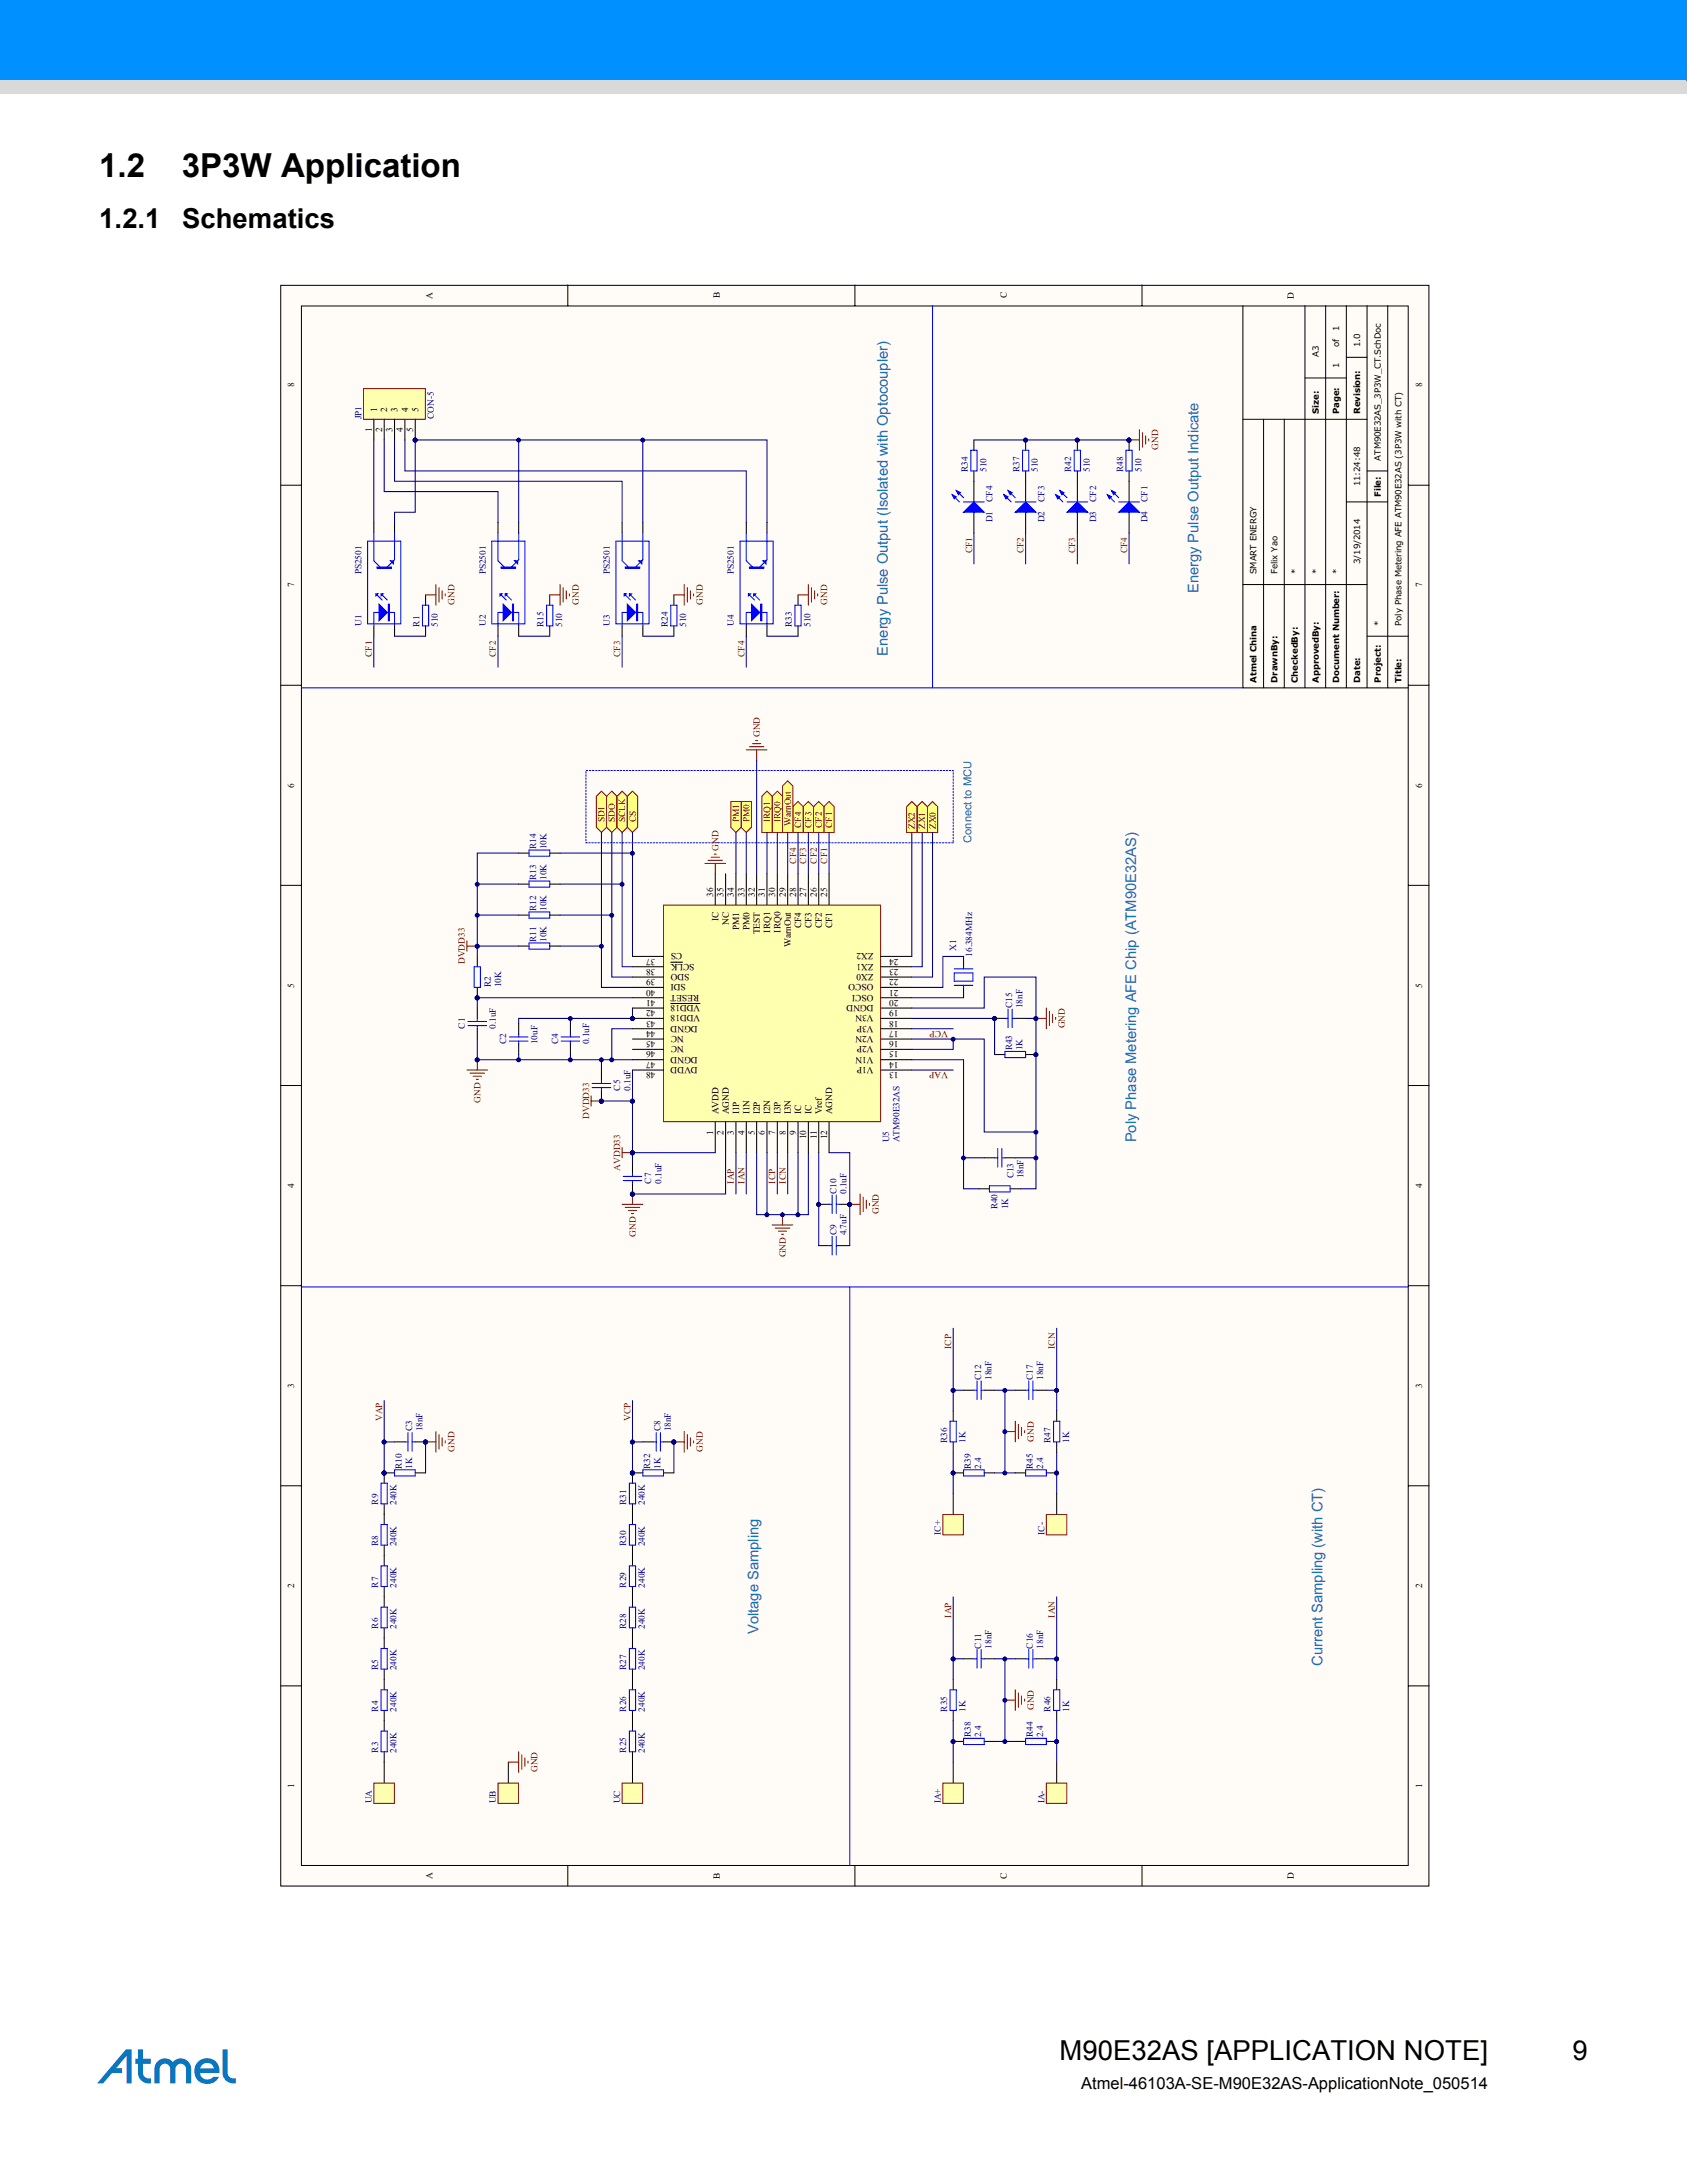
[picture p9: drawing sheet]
<svg xmlns="http://www.w3.org/2000/svg" width="216mm" height="279mm" viewBox="0 0 216 279" stroke-linecap="round" stroke-linejoin="round" font-family="sans-serif">
<defs><g id="words">
<g font-size="4.2">
<text x="12.7" y="22.6">1.2</text>
<text x="23.3" y="22.6">3P3W Application</text>
</g>
<g font-size="3.5">
<text x="12.7" y="29.2">1.2.1</text>
<text x="23.3" y="29.2">Schematics</text>
<text x="135.6" y="263.7">M90E32AS [APPLICATION NOTE]</text>
<text x="201.3" y="263.7">9</text>
</g>
<text font-size="2.1" x="138.4" y="267.3">Atmel-46103A-SE-M90E32AS-ApplicationNote_050514</text>
<g font-size="1.9" fill="#1a63b3">
<text x="153.4" y="75.9" transform="rotate(-90 153.4 75.9)">Energy Pulse Output Indicate</text>
<text x="113.6" y="83.9" transform="rotate(-90 113.6 83.9)">Energy Pulse Output (Isolated with Optocoupler)</text>
<text x="145.4" y="146.2" transform="rotate(-90 145.4 146.2)">Poly Phase Metering AFE Chip (ATM90E32AS)</text>
<text x="97.1" y="209.1" transform="rotate(-90 97.1 209.1)">Voltage Sampling</text>
<text x="169.3" y="213.2" transform="rotate(-90 169.3 213.2)">Current Sampling (with CT)</text>
</g>
<text font-size="1.4" fill="#1a63b3" x="124.3" y="107.9" transform="rotate(-90 124.3 107.9)">Connect to MCU</text>
<g font-size="1.2">
<text x="55.4" y="38.2" transform="rotate(-90 55.4 38.2)">A</text>
<text x="92.1" y="38.2" transform="rotate(-90 92.1 38.2)">B</text>
<text x="128.8" y="38.2" transform="rotate(-90 128.8 38.2)">C</text>
<text x="165.6" y="38.2" transform="rotate(-90 165.6 38.2)">D</text>
<text x="37.7" y="49.6" transform="rotate(-90 37.7 49.6)">8</text>
<text x="48.3" y="52.7" transform="rotate(-90 48.3 52.7)">1</text>
<text x="49.6" y="52.7" transform="rotate(-90 49.6 52.7)">2</text>
<text x="50.9" y="52.7" transform="rotate(-90 50.9 52.7)">3</text>
<text x="52.2" y="52.7" transform="rotate(-90 52.2 52.7)">4</text>
<text x="53.6" y="52.7" transform="rotate(-90 53.6 52.7)">5</text>
<text x="182" y="49.6" transform="rotate(-90 182 49.6)">8</text>
<text x="47.6" y="55.3" transform="rotate(-90 47.6 55.3)">1</text>
<text x="48.9" y="55.3" transform="rotate(-90 48.9 55.3)">2</text>
<text x="50.2" y="55.3" transform="rotate(-90 50.2 55.3)">3</text>
<text x="51.6" y="55.3" transform="rotate(-90 51.6 55.3)">4</text>
<text x="52.9" y="55.3" transform="rotate(-90 52.9 55.3)">5</text>
<text x="37.7" y="75.2" transform="rotate(-90 37.7 75.2)">7</text>
<text x="182" y="75.2" transform="rotate(-90 182 75.2)">7</text>
<text x="37.7" y="100.8" transform="rotate(-90 37.7 100.8)">6</text>
<text x="182" y="100.8" transform="rotate(-90 182 100.8)">6</text>
<text x="91.3" y="114.8" transform="rotate(-90 91.3 114.8)">36</text>
<text x="91.9" y="117.9" transform="rotate(-90 91.9 117.9)">IC</text>
<text x="92.6" y="114.8" transform="rotate(-90 92.6 114.8)">35</text>
<text x="93.3" y="118.4" transform="rotate(-90 93.3 118.4)">NC</text>
<text x="93.9" y="114.8" transform="rotate(-90 93.9 114.8)">34</text>
<text x="94.6" y="119" transform="rotate(-90 94.6 119)">PM1</text>
<text x="95.3" y="114.8" transform="rotate(-90 95.3 114.8)">33</text>
<text x="95.9" y="119" transform="rotate(-90 95.9 119)">PM0</text>
<text x="96.6" y="114.8" transform="rotate(-90 96.6 114.8)">32</text>
<text x="97.2" y="119.6" transform="rotate(-90 97.2 119.6)">TEST</text>
<text x="97.9" y="114.8" transform="rotate(-90 97.9 114.8)">31</text>
<text x="98.6" y="119.4" transform="rotate(-90 98.6 119.4)">IRQ1</text>
<text x="99.2" y="114.8" transform="rotate(-90 99.2 114.8)">30</text>
<text x="99.9" y="119.4" transform="rotate(-90 99.9 119.4)">IRQ0</text>
<text x="100.6" y="114.8" transform="rotate(-90 100.6 114.8)">29</text>
<text x="101.9" y="114.8" transform="rotate(-90 101.9 114.8)">28</text>
<text x="102.5" y="118.8" transform="rotate(-90 102.5 118.8)">CF4</text>
<text x="103.2" y="114.8" transform="rotate(-90 103.2 114.8)">27</text>
<text x="103.9" y="118.8" transform="rotate(-90 103.9 118.8)">CF3</text>
<text x="104.5" y="114.8" transform="rotate(-90 104.5 114.8)">26</text>
<text x="105.2" y="118.8" transform="rotate(-90 105.2 118.8)">CF2</text>
<text x="105.8" y="114.8" transform="rotate(-90 105.8 114.8)">25</text>
<text x="106.5" y="118.8" transform="rotate(-90 106.5 118.8)">CF1</text>
<text x="83.9" y="124" transform="rotate(-180 83.9 124)">38</text>
<text x="83.9" y="122.7" transform="rotate(-180 83.9 122.7)">37</text>
<text x="83.9" y="125.3" transform="rotate(-180 83.9 125.3)">39</text>
<text x="87.3" y="122" transform="rotate(-180 87.3 122)">CS</text>
<text x="87.8" y="126" transform="rotate(-180 87.8 126)">SDI</text>
<text x="88.2" y="124.7" transform="rotate(-180 88.2 124.7)">SDO</text>
<text x="88.9" y="123.3" transform="rotate(-180 88.9 123.3)">SCLK</text>
<text x="101.2" y="121.2" transform="rotate(-90 101.2 121.2)">WarnOut</text>
<text x="111.8" y="124.7" transform="rotate(-180 111.8 124.7)">ZX0</text>
<text x="111.8" y="123.3" transform="rotate(-180 111.8 123.3)">ZX1</text>
<text x="111.8" y="122" transform="rotate(-180 111.8 122)">ZX2</text>
<text x="111.8" y="126" transform="rotate(-180 111.8 126)">OSCO</text>
<text x="115" y="125.3" transform="rotate(-180 115 125.3)">22</text>
<text x="115" y="124" transform="rotate(-180 115 124)">23</text>
<text x="115" y="122.7" transform="rotate(-180 115 122.7)">24</text>
<text x="37.7" y="126.4" transform="rotate(-90 37.7 126.4)">5</text>
<text x="83.9" y="127.9" transform="rotate(-180 83.9 127.9)">41</text>
<text x="83.9" y="131.9" transform="rotate(-180 83.9 131.9)">44</text>
<text x="83.9" y="130.6" transform="rotate(-180 83.9 130.6)">43</text>
<text x="83.9" y="129.3" transform="rotate(-180 83.9 129.3)">42</text>
<text x="83.9" y="126.6" transform="rotate(-180 83.9 126.6)">40</text>
<text x="89.3" y="131.3" transform="rotate(-180 89.3 131.3)">DGND</text>
<text x="89.5" y="127.3" transform="rotate(-180 89.5 127.3)">RESET</text>
<text x="89.6" y="129.9" transform="rotate(-180 89.6 129.9)">VDD18</text>
<text x="89.6" y="128.6" transform="rotate(-180 89.6 128.6)">VDD18</text>
<text x="111.8" y="128.6" transform="rotate(-180 111.8 128.6)">DGND</text>
<text x="111.8" y="131.3" transform="rotate(-180 111.8 131.3)">V3P</text>
<text x="111.8" y="129.9" transform="rotate(-180 111.8 129.9)">V3N</text>
<text x="111.8" y="127.3" transform="rotate(-180 111.8 127.3)">OSCI</text>
<text x="115" y="129.3" transform="rotate(-180 115 129.3)">19</text>
<text x="115" y="131.9" transform="rotate(-180 115 131.9)">17</text>
<text x="115" y="130.6" transform="rotate(-180 115 130.6)">18</text>
<text x="115" y="127.9" transform="rotate(-180 115 127.9)">20</text>
<text x="115" y="126.6" transform="rotate(-180 115 126.6)">21</text>
<text x="182" y="126.4" transform="rotate(-90 182 126.4)">5</text>
<text x="83.9" y="135.9" transform="rotate(-180 83.9 135.9)">47</text>
<text x="83.9" y="137.2" transform="rotate(-180 83.9 137.2)">48</text>
<text x="83.9" y="134.6" transform="rotate(-180 83.9 134.6)">46</text>
<text x="83.9" y="133.2" transform="rotate(-180 83.9 133.2)">45</text>
<text x="87.5" y="133.9" transform="rotate(-180 87.5 133.9)">NC</text>
<text x="87.5" y="132.6" transform="rotate(-180 87.5 132.6)">NC</text>
<text x="89.3" y="135.2" transform="rotate(-180 89.3 135.2)">DGND</text>
<text x="89.3" y="136.6" transform="rotate(-180 89.3 136.6)">DVDD</text>
<text x="111.8" y="135.2" transform="rotate(-180 111.8 135.2)">V1N</text>
<text x="111.8" y="132.6" transform="rotate(-180 111.8 132.6)">V2N</text>
<text x="111.8" y="136.6" transform="rotate(-180 111.8 136.6)">V1P</text>
<text x="111.8" y="133.9" transform="rotate(-180 111.8 133.9)">V2P</text>
<text x="115" y="135.9" transform="rotate(-180 115 135.9)">14</text>
<text x="115" y="133.2" transform="rotate(-180 115 133.2)">16</text>
<text x="115" y="137.2" transform="rotate(-180 115 137.2)">13</text>
<text x="115" y="134.6" transform="rotate(-180 115 134.6)">15</text>
<text x="91.9" y="142.6" transform="rotate(-90 91.9 142.6)">AVDD</text>
<text x="93.3" y="142.6" transform="rotate(-90 93.3 142.6)">AGND</text>
<text x="94.6" y="142.6" transform="rotate(-90 94.6 142.6)">I1P</text>
<text x="95.9" y="142.6" transform="rotate(-90 95.9 142.6)">I1N</text>
<text x="97.2" y="142.6" transform="rotate(-90 97.2 142.6)">I2P</text>
<text x="98.6" y="142.6" transform="rotate(-90 98.6 142.6)">I2N</text>
<text x="99.9" y="142.6" transform="rotate(-90 99.9 142.6)">I3P</text>
<text x="101.2" y="142.6" transform="rotate(-90 101.2 142.6)">I3N</text>
<text x="102.5" y="142.6" transform="rotate(-90 102.5 142.6)">IC</text>
<text x="103.9" y="142.6" transform="rotate(-90 103.9 142.6)">IC</text>
<text x="105.2" y="142.6" transform="rotate(-90 105.2 142.6)">Vref</text>
<text x="106.5" y="142.6" transform="rotate(-90 106.5 142.6)">AGND</text>
<text x="91.3" y="145.2" transform="rotate(-90 91.3 145.2)">1</text>
<text x="92.6" y="145.2" transform="rotate(-90 92.6 145.2)">2</text>
<text x="93.9" y="145.2" transform="rotate(-90 93.9 145.2)">3</text>
<text x="95.3" y="145.2" transform="rotate(-90 95.3 145.2)">4</text>
<text x="96.6" y="145.2" transform="rotate(-90 96.6 145.2)">5</text>
<text x="97.9" y="145.2" transform="rotate(-90 97.9 145.2)">6</text>
<text x="99.2" y="145.2" transform="rotate(-90 99.2 145.2)">7</text>
<text x="100.6" y="145.2" transform="rotate(-90 100.6 145.2)">8</text>
<text x="101.9" y="145.2" transform="rotate(-90 101.9 145.2)">9</text>
<text x="103.2" y="145.8" transform="rotate(-90 103.2 145.8)">10</text>
<text x="104.5" y="145.8" transform="rotate(-90 104.5 145.8)">11</text>
<text x="105.8" y="145.8" transform="rotate(-90 105.8 145.8)">12</text>
<text x="37.7" y="152" transform="rotate(-90 37.7 152)">4</text>
<text x="182" y="152" transform="rotate(-90 182 152)">4</text>
<text x="37.7" y="177.6" transform="rotate(-90 37.7 177.6)">3</text>
<text x="182" y="177.6" transform="rotate(-90 182 177.6)">3</text>
<text x="37.7" y="203.3" transform="rotate(-90 37.7 203.3)">2</text>
<text x="182" y="203.3" transform="rotate(-90 182 203.3)">2</text>
<text x="37.7" y="228.9" transform="rotate(-90 37.7 228.9)">1</text>
<text x="182" y="228.9" transform="rotate(-90 182 228.9)">1</text>
<text x="55.4" y="240.5" transform="rotate(-90 55.4 240.5)">A</text>
<text x="92.1" y="240.5" transform="rotate(-90 92.1 240.5)">B</text>
<text x="128.8" y="240.5" transform="rotate(-90 128.8 240.5)">C</text>
<text x="165.6" y="240.5" transform="rotate(-90 165.6 240.5)">D</text>
</g>
<g font-size="1.2" fill="#000080">
<text x="46.3" y="53.7" transform="rotate(-90 46.3 53.7)">JP1</text>
<text x="55.5" y="53.7" transform="rotate(-90 55.5 53.7)">CON-5</text>
<text x="123.8" y="60.4" transform="rotate(-90 123.8 60.4)">R34</text>
<text x="126.2" y="60.4" transform="rotate(-90 126.2 60.4)">510</text>
<text x="127" y="64.2" transform="rotate(-90 127 64.2)">CF4</text>
<text x="130.5" y="60.4" transform="rotate(-90 130.5 60.4)">R37</text>
<text x="132.8" y="60.4" transform="rotate(-90 132.8 60.4)">510</text>
<text x="133.7" y="64.2" transform="rotate(-90 133.7 64.2)">CF3</text>
<text x="137.1" y="60.4" transform="rotate(-90 137.1 60.4)">R42</text>
<text x="139.5" y="60.4" transform="rotate(-90 139.5 60.4)">510</text>
<text x="140.3" y="64.2" transform="rotate(-90 140.3 64.2)">CF2</text>
<text x="143.7" y="60.4" transform="rotate(-90 143.7 60.4)">R48</text>
<text x="146.1" y="60.4" transform="rotate(-90 146.1 60.4)">510</text>
<text x="146.9" y="64.2" transform="rotate(-90 146.9 64.2)">CF1</text>
<text x="127" y="66.9" transform="rotate(-90 127 66.9)">D1</text>
<text x="133.7" y="66.9" transform="rotate(-90 133.7 66.9)">D2</text>
<text x="140.3" y="66.9" transform="rotate(-90 140.3 66.9)">D3</text>
<text x="146.9" y="66.9" transform="rotate(-90 146.9 66.9)">D4</text>
<text x="46.3" y="73.5" transform="rotate(-90 46.3 73.5)">PS2501</text>
<text x="62.2" y="73.5" transform="rotate(-90 62.2 73.5)">PS2501</text>
<text x="78" y="73.5" transform="rotate(-90 78 73.5)">PS2501</text>
<text x="93.9" y="73.5" transform="rotate(-90 93.9 73.5)">PS2501</text>
<text x="46.3" y="80.1" transform="rotate(-90 46.3 80.1)">U1</text>
<text x="53.7" y="80.2" transform="rotate(-90 53.7 80.2)">R1</text>
<text x="56.1" y="80.2" transform="rotate(-90 56.1 80.2)">510</text>
<text x="62.2" y="80.1" transform="rotate(-90 62.2 80.1)">U2</text>
<text x="69.6" y="80.2" transform="rotate(-90 69.6 80.2)">R15</text>
<text x="71.9" y="80.2" transform="rotate(-90 71.9 80.2)">510</text>
<text x="78" y="80.1" transform="rotate(-90 78 80.1)">U3</text>
<text x="85.4" y="80.2" transform="rotate(-90 85.4 80.2)">R24</text>
<text x="87.8" y="80.2" transform="rotate(-90 87.8 80.2)">510</text>
<text x="93.9" y="80.1" transform="rotate(-90 93.9 80.1)">U4</text>
<text x="101.3" y="80.2" transform="rotate(-90 101.3 80.2)">R33</text>
<text x="103.7" y="80.2" transform="rotate(-90 103.7 80.2)">510</text>
<text x="68.6" y="112.6" transform="rotate(-90 68.6 112.6)">R13</text>
<text x="68.6" y="108.7" transform="rotate(-90 68.6 108.7)">R14</text>
<text x="70" y="112.6" transform="rotate(-90 70 112.6)">10K</text>
<text x="70" y="108.7" transform="rotate(-90 70 108.7)">10K</text>
<text x="68.6" y="116.6" transform="rotate(-90 68.6 116.6)">R12</text>
<text x="70" y="116.6" transform="rotate(-90 70 116.6)">10K</text>
<text x="68.6" y="120.6" transform="rotate(-90 68.6 120.6)">R11</text>
<text x="70" y="120.6" transform="rotate(-90 70 120.6)">10K</text>
<text x="122.4" y="121.7" transform="rotate(-90 122.4 121.7)">X1</text>
<text x="124.4" y="122.4" transform="rotate(-90 124.4 122.4)">16.384MHz</text>
<text x="59.5" y="131.7" transform="rotate(-90 59.5 131.7)">C1</text>
<text x="62.8" y="126.4" transform="rotate(-90 62.8 126.4)">R2</text>
<text x="63.5" y="131.7" transform="rotate(-90 63.5 131.7)">0.1uF</text>
<text x="64.1" y="126.4" transform="rotate(-90 64.1 126.4)">10K</text>
<text x="129.5" y="129" transform="rotate(-90 129.5 129)">C15</text>
<text x="130.9" y="129" transform="rotate(-90 130.9 129)">18nF</text>
<text x="64.8" y="133.6" transform="rotate(-90 64.8 133.6)">C2</text>
<text x="68.8" y="133.6" transform="rotate(-90 68.8 133.6)">10uF</text>
<text x="71.4" y="133.6" transform="rotate(-90 71.4 133.6)">C4</text>
<text x="75.4" y="133.6" transform="rotate(-90 75.4 133.6)">0.1uF</text>
<text x="129.5" y="134.4" transform="rotate(-90 129.5 134.4)">R43</text>
<text x="130.9" y="134.4" transform="rotate(-90 130.9 134.4)">1K</text>
<text x="79.4" y="139.6" transform="rotate(-90 79.4 139.6)">C5</text>
<text x="80.7" y="139.6" transform="rotate(-90 80.7 139.6)">0.1uF</text>
<text x="113.8" y="146.2" transform="rotate(-90 113.8 146.2)">U5</text>
<text x="115.1" y="146.2" transform="rotate(-90 115.1 146.2)">ATM90E32AS</text>
<text x="83.3" y="151.5" transform="rotate(-90 83.3 151.5)">C7</text>
<text x="84.7" y="151.5" transform="rotate(-90 84.7 151.5)">0.1uF</text>
<text x="107.1" y="152.8" transform="rotate(-90 107.1 152.8)">C10</text>
<text x="108.3" y="152.8" transform="rotate(-90 108.3 152.8)">0.1uF</text>
<text x="127.7" y="154.8" transform="rotate(-90 127.7 154.8)">R40</text>
<text x="129" y="154.8" transform="rotate(-90 129 154.8)">1K</text>
<text x="129.7" y="150.8" transform="rotate(-90 129.7 150.8)">C13</text>
<text x="131" y="150.8" transform="rotate(-90 131 150.8)">18nF</text>
<text x="107.1" y="158.1" transform="rotate(-90 107.1 158.1)">C9</text>
<text x="108.3" y="158.1" transform="rotate(-90 108.3 158.1)">4.7uF</text>
<text x="125.6" y="176.6" transform="rotate(-90 125.6 176.6)">C12</text>
<text x="126.9" y="176.6" transform="rotate(-90 126.9 176.6)">18nF</text>
<text x="132.2" y="176.6" transform="rotate(-90 132.2 176.6)">C17</text>
<text x="133.5" y="176.6" transform="rotate(-90 133.5 176.6)">18nF</text>
<text x="52.7" y="183.2" transform="rotate(-90 52.7 183.2)">C3</text>
<text x="54.1" y="183.2" transform="rotate(-90 54.1 183.2)">18nF</text>
<text x="84.5" y="183.2" transform="rotate(-90 84.5 183.2)">C8</text>
<text x="85.8" y="183.2" transform="rotate(-90 85.8 183.2)">18nF</text>
<text x="121.2" y="184.7" transform="rotate(-90 121.2 184.7)">R36</text>
<text x="123.6" y="184.7" transform="rotate(-90 123.6 184.7)">1K</text>
<text x="134.4" y="184.7" transform="rotate(-90 134.4 184.7)">R47</text>
<text x="136.8" y="184.7" transform="rotate(-90 136.8 184.7)">1K</text>
<text x="51.4" y="188" transform="rotate(-90 51.4 188)">R10</text>
<text x="52.7" y="188" transform="rotate(-90 52.7 188)">1K</text>
<text x="83.2" y="188" transform="rotate(-90 83.2 188)">R32</text>
<text x="84.5" y="188" transform="rotate(-90 84.5 188)">1K</text>
<text x="124.2" y="188" transform="rotate(-90 124.2 188)">R39</text>
<text x="125.6" y="188" transform="rotate(-90 125.6 188)">2.4</text>
<text x="132.2" y="188" transform="rotate(-90 132.2 188)">R45</text>
<text x="133.5" y="188" transform="rotate(-90 133.5 188)">2.4</text>
<text x="48.4" y="197.9" transform="rotate(-90 48.4 197.9)">R8</text>
<text x="48.4" y="192.6" transform="rotate(-90 48.4 192.6)">R9</text>
<text x="50.8" y="197.9" transform="rotate(-90 50.8 197.9)">240K</text>
<text x="50.8" y="192.6" transform="rotate(-90 50.8 192.6)">240K</text>
<text x="80.2" y="197.9" transform="rotate(-90 80.2 197.9)">R30</text>
<text x="80.2" y="192.6" transform="rotate(-90 80.2 192.6)">R31</text>
<text x="82.5" y="197.9" transform="rotate(-90 82.5 197.9)">240K</text>
<text x="82.5" y="192.6" transform="rotate(-90 82.5 192.6)">240K</text>
<text x="120.4" y="196.4" transform="rotate(-90 120.4 196.4)">IC+</text>
<text x="133.7" y="196.4" transform="rotate(-90 133.7 196.4)">IC-</text>
<text x="48.4" y="203.2" transform="rotate(-90 48.4 203.2)">R7</text>
<text x="50.8" y="203.2" transform="rotate(-90 50.8 203.2)">240K</text>
<text x="80.2" y="203.2" transform="rotate(-90 80.2 203.2)">R29</text>
<text x="82.5" y="203.2" transform="rotate(-90 82.5 203.2)">240K</text>
<text x="48.4" y="208.5" transform="rotate(-90 48.4 208.5)">R6</text>
<text x="50.8" y="208.5" transform="rotate(-90 50.8 208.5)">240K</text>
<text x="80.2" y="208.5" transform="rotate(-90 80.2 208.5)">R28</text>
<text x="82.5" y="208.5" transform="rotate(-90 82.5 208.5)">240K</text>
<text x="48.4" y="213.8" transform="rotate(-90 48.4 213.8)">R5</text>
<text x="50.8" y="213.8" transform="rotate(-90 50.8 213.8)">240K</text>
<text x="80.2" y="213.8" transform="rotate(-90 80.2 213.8)">R27</text>
<text x="82.5" y="213.8" transform="rotate(-90 82.5 213.8)">240K</text>
<text x="125.6" y="211" transform="rotate(-90 125.6 211)">C11</text>
<text x="126.9" y="211" transform="rotate(-90 126.9 211)">18nF</text>
<text x="132.2" y="211" transform="rotate(-90 132.2 211)">C16</text>
<text x="133.5" y="211" transform="rotate(-90 133.5 211)">18nF</text>
<text x="48.4" y="219.1" transform="rotate(-90 48.4 219.1)">R4</text>
<text x="50.8" y="219.1" transform="rotate(-90 50.8 219.1)">240K</text>
<text x="80.2" y="219.1" transform="rotate(-90 80.2 219.1)">R26</text>
<text x="82.5" y="219.1" transform="rotate(-90 82.5 219.1)">240K</text>
<text x="121.2" y="219.1" transform="rotate(-90 121.2 219.1)">R35</text>
<text x="123.6" y="219.1" transform="rotate(-90 123.6 219.1)">1K</text>
<text x="134.4" y="219.1" transform="rotate(-90 134.4 219.1)">R46</text>
<text x="136.8" y="219.1" transform="rotate(-90 136.8 219.1)">1K</text>
<text x="48.4" y="224.3" transform="rotate(-90 48.4 224.3)">R3</text>
<text x="50.8" y="224.3" transform="rotate(-90 50.8 224.3)">240K</text>
<text x="80.2" y="224.3" transform="rotate(-90 80.2 224.3)">R25</text>
<text x="82.5" y="224.3" transform="rotate(-90 82.5 224.3)">240K</text>
<text x="124.2" y="222.3" transform="rotate(-90 124.2 222.3)">R38</text>
<text x="125.6" y="222.3" transform="rotate(-90 125.6 222.3)">2.4</text>
<text x="132.2" y="222.3" transform="rotate(-90 132.2 222.3)">R44</text>
<text x="133.5" y="222.3" transform="rotate(-90 133.5 222.3)">2.4</text>
<text x="47.6" y="230.8" transform="rotate(-90 47.6 230.8)">UA</text>
<text x="63.5" y="230.8" transform="rotate(-90 63.5 230.8)">UB</text>
<text x="79.4" y="230.8" transform="rotate(-90 79.4 230.8)">UC</text>
<text x="120.4" y="230.8" transform="rotate(-90 120.4 230.8)">IA+</text>
<text x="133.7" y="230.8" transform="rotate(-90 133.7 230.8)">IA-</text>
</g>
<g font-size="1.2" fill="#800000">
<text x="148.2" y="57.6" transform="rotate(-90 148.2 57.6)">GND</text>
<text x="124.4" y="70.8" transform="rotate(-90 124.4 70.8)">CF1</text>
<text x="131" y="70.8" transform="rotate(-90 131 70.8)">CF2</text>
<text x="137.6" y="70.8" transform="rotate(-90 137.6 70.8)">CF3</text>
<text x="144.2" y="70.8" transform="rotate(-90 144.2 70.8)">CF4</text>
<text x="58.2" y="77.4" transform="rotate(-90 58.2 77.4)">GND</text>
<text x="74.1" y="77.4" transform="rotate(-90 74.1 77.4)">GND</text>
<text x="90" y="77.4" transform="rotate(-90 90 77.4)">GND</text>
<text x="105.8" y="77.4" transform="rotate(-90 105.8 77.4)">GND</text>
<text x="47.6" y="84.1" transform="rotate(-90 47.6 84.1)">CF1</text>
<text x="63.5" y="84.1" transform="rotate(-90 63.5 84.1)">CF2</text>
<text x="79.4" y="84.1" transform="rotate(-90 79.4 84.1)">CF3</text>
<text x="95.3" y="84.1" transform="rotate(-90 95.3 84.1)">CF4</text>
<text x="97.2" y="94.4" transform="rotate(-90 97.2 94.4)">GND</text>
<text x="77.4" y="105.2" transform="rotate(-90 77.4 105.2)">SDI</text>
<text x="78.7" y="105.2" transform="rotate(-90 78.7 105.2)">SDO</text>
<text x="80" y="105.2" transform="rotate(-90 80 105.2)">SCLK</text>
<text x="81.4" y="105.2" transform="rotate(-90 81.4 105.2)">CS</text>
<text x="94.6" y="105.2" transform="rotate(-90 94.6 105.2)">PM1</text>
<text x="95.9" y="105.2" transform="rotate(-90 95.9 105.2)">PM0</text>
<text x="98.6" y="105.2" transform="rotate(-90 98.6 105.2)">IRQ1</text>
<text x="99.9" y="105.2" transform="rotate(-90 99.9 105.2)">IRQ0</text>
<text x="101.2" y="105.7" transform="rotate(-90 101.2 105.7)">WarnOut</text>
<text x="102.5" y="105.9" transform="rotate(-90 102.5 105.9)">CF4</text>
<text x="103.9" y="105.9" transform="rotate(-90 103.9 105.9)">CF3</text>
<text x="105.2" y="105.9" transform="rotate(-90 105.2 105.9)">CF2</text>
<text x="106.5" y="105.9" transform="rotate(-90 106.5 105.9)">CF1</text>
<text x="117.1" y="106.1" transform="rotate(-90 117.1 106.1)">ZX2</text>
<text x="118.4" y="106.1" transform="rotate(-90 118.4 106.1)">ZX1</text>
<text x="119.8" y="106.1" transform="rotate(-90 119.8 106.1)">ZX0</text>
<text x="91.9" y="108.9" transform="rotate(-90 91.9 108.9)">GND</text>
<text x="101.9" y="110.5" transform="rotate(-90 101.9 110.5)">CF4</text>
<text x="103.2" y="110.5" transform="rotate(-90 103.2 110.5)">CF3</text>
<text x="104.5" y="110.5" transform="rotate(-90 104.5 110.5)">CF2</text>
<text x="105.8" y="110.5" transform="rotate(-90 105.8 110.5)">CF1</text>
<text x="59.5" y="123.4" transform="rotate(-90 59.5 123.4)">DVDD33</text>
<text x="121.3" y="131.9" transform="rotate(-180 121.3 131.9)">VCP</text>
<text x="136.3" y="131.6" transform="rotate(-90 136.3 131.6)">GND</text>
<text x="121.3" y="137.2" transform="rotate(-180 121.3 137.2)">VAP</text>
<text x="61.5" y="141.1" transform="rotate(-90 61.5 141.1)">GND</text>
<text x="75.4" y="143.2" transform="rotate(-90 75.4 143.2)">DVDD33</text>
<text x="79.4" y="149.9" transform="rotate(-90 79.4 149.9)">AVDD33</text>
<text x="93.9" y="151.5" transform="rotate(-90 93.9 151.5)">IAP</text>
<text x="95.3" y="151.5" transform="rotate(-90 95.3 151.5)">IAN</text>
<text x="99.2" y="151.5" transform="rotate(-90 99.2 151.5)">ICP</text>
<text x="100.6" y="151.5" transform="rotate(-90 100.6 151.5)">ICN</text>
<text x="112.5" y="155.4" transform="rotate(-90 112.5 155.4)">GND</text>
<text x="81.4" y="158.3" transform="rotate(-90 81.4 158.3)">GND</text>
<text x="100.6" y="160.9" transform="rotate(-90 100.6 160.9)">GND</text>
<text x="121.7" y="172.6" transform="rotate(-90 121.7 172.6)">ICP</text>
<text x="135" y="172.6" transform="rotate(-90 135 172.6)">ICN</text>
<text x="48.9" y="181.9" transform="rotate(-90 48.9 181.9)">VAP</text>
<text x="58.2" y="185.8" transform="rotate(-90 58.2 185.8)">GND</text>
<text x="80.7" y="181.9" transform="rotate(-90 80.7 181.9)">VCP</text>
<text x="90" y="185.8" transform="rotate(-90 90 185.8)">GND</text>
<text x="132.3" y="184.5" transform="rotate(-90 132.3 184.5)">GND</text>
<text x="121.7" y="207" transform="rotate(-90 121.7 207)">IAP</text>
<text x="135" y="207" transform="rotate(-90 135 207)">IAN</text>
<text x="132.3" y="218.9" transform="rotate(-90 132.3 218.9)">GND</text>
<text x="68.8" y="226.8" transform="rotate(-90 68.8 226.8)">GND</text>
</g>
<g font-size="1.1">
<text x="168.8" y="45.7" transform="rotate(-90 168.8 45.7)">A3</text>
<text x="171.4" y="47" transform="rotate(-90 171.4 47)">1</text>
<text x="171.4" y="44.4" transform="rotate(-90 171.4 44.4)">of</text>
<text x="171.4" y="42.4" transform="rotate(-90 171.4 42.4)">1</text>
<text x="174.1" y="44.4" transform="rotate(-90 174.1 44.4)">1.0</text>
<text x="168.8" y="53" transform="rotate(-90 168.8 53)">Size:</text>
<text x="171.4" y="53" transform="rotate(-90 171.4 53)">Page:</text>
<text x="174.1" y="53" transform="rotate(-90 174.1 53)">Revision:</text>
<text x="176.7" y="58.9" transform="rotate(-90 176.7 58.9)">ATM90E32AS_3P3W_CT.SchDoc</text>
<text x="174.1" y="62.3" transform="rotate(-90 174.1 62.3)">11:24:48</text>
<text x="176.7" y="63.6" transform="rotate(-90 176.7 63.6)">File:</text>
<text x="160.8" y="73.5" transform="rotate(-90 160.8 73.5)">SMART ENERGY</text>
<text x="163.5" y="73.5" transform="rotate(-90 163.5 73.5)">Felix Yao</text>
<text x="166.1" y="73.5" transform="rotate(-90 166.1 73.5)">*</text>
<text x="168.8" y="73.5" transform="rotate(-90 168.8 73.5)">*</text>
<text x="171.4" y="73.5" transform="rotate(-90 171.4 73.5)">*</text>
<text x="174.1" y="72.2" transform="rotate(-90 174.1 72.2)">3/19/2014</text>
<text x="176.7" y="80.1" transform="rotate(-90 176.7 80.1)">*</text>
<text x="179.4" y="80.1" transform="rotate(-90 179.4 80.1)">Poly Phase Metering AFE ATM90E32AS (3P3W with CT)</text>
<text x="160.8" y="87.4" transform="rotate(-90 160.8 87.4)">Atmel China</text>
<text x="163.5" y="87.4" transform="rotate(-90 163.5 87.4)">DrawnBy:</text>
<text x="166.1" y="87.4" transform="rotate(-90 166.1 87.4)">CheckedBy:</text>
<text x="168.8" y="87.4" transform="rotate(-90 168.8 87.4)">ApprovedBy:</text>
<text x="171.4" y="87.4" transform="rotate(-90 171.4 87.4)">Document Number:</text>
<text x="174.1" y="87.4" transform="rotate(-90 174.1 87.4)">Date:</text>
<text x="176.7" y="87.4" transform="rotate(-90 176.7 87.4)">Project:</text>
<text x="179.4" y="87.4" transform="rotate(-90 179.4 87.4)">Title:</text>
</g>
</g></defs>
<g fill="#0079c2">
<path d="M28.5 262.3h.6v3a.78 .78 0 0 0 1.1 .7v.6a1.4 1.4 0 0 1-1.7-1.3z"/>
<path d="M20.2 263.9a1.32 1.32 0 0 1 1.9 0 1.34 1.34 0 0 1 1.5-.4 1.34 1.34 0 0 1 .9 1.3v1.8h-.7v-1.8a.68 .68 0 0 0-.7-.7 .68 .68 0 0 0-.6 .7v1.8h-.7v-1.8a.68 .68 0 0 0-.7-.7 .68 .68 0 0 0-.7 .7v1.8h-.6v-2l.1-.3z"/>
<path d="M16.1 262.3h.7v4.3h-.6v-3.5l-1.3 1.6h.7v.6h-1.3l-1.1 1.3h-.8z"/>
<path d="M17.7 262.3h.6v1.2h1v.6h-1v1.2a.77 .77 0 0 0 1 .7v.6a1.4 1.4 0 0 1-1.6-1.3v-1.2h-.4v-.6h.4z"/>
<path d="M25.3 263.9a1.66 1.66 0 0 0 .2 2.5 1.66 1.66 0 0 0 2.5-.6h-.7a.94 .94 0 0 1-1 .3 .94 .94 0 0 1-.7-.8h2.5a1.61 1.61 0 0 0-.9-1.7 1.61 1.61 0 0 0-1.9 .3zM25.9 264.2a.89 .89 0 0 1 1.5 .5h-1.8z"/>
</g>
<path d="M0 10.2h215.9v1.7h-215.9z" fill="#d9d9d9"/>
<path d="M0 10.2h215.9" fill="none" stroke="#d9d9d9" stroke-width=".17"/>
<path d="M215.8 10.2h.1v1.8h-.1z" fill="#d9d9d9"/>
<path d="M0 11.9h215.9" fill="none" stroke="#d9d9d9" stroke-width=".17"/>
<path d="M0 10.1h.1v1.8h-.1z" fill="#d9d9d9"/>
<path d="M0 0h215.9v10.2h-215.9z" fill="#0090ff"/>
<path d="M0 0h215.9M0 0v10.2M215.9 0v10.2" fill="none" stroke="#0090ff" stroke-width=".13"/>
<path d="M0 10.2h215.9" fill="none" stroke="#0090ff" stroke-width=".17"/>
<g fill="#fff">
<path d="M177.6 75.1h1.1v6.3h-1.1z"/>
<path d="M179 64.4h1.1v17h-1z"/>
<path d="M174.4 73.8h1v7.3h-1z"/>
<path d="M175.7 65.2h1v15.5h-1z"/>
<path d="M29.8 34.6h159.5v208.3h-159.5z"/>
</g>
<path d="M35.9 36.5h147v204.9h-147z" fill="#fffcf8"/>
<path d="M35.9 36.5h147v204.9h-147z" fill="none" stroke="#000" stroke-width=".13"/>
<path d="M38.6 39.2h141.6v199.6h-141.6z" fill="#fffcf8"/>
<g fill="none" stroke="#000" stroke-width=".13">
<path d="M38.6 39.2h141.6v199.6h-141.6zM72.7 36.5v2.6M109.4 36.5v2.6M146.2 36.5v2.6M159.1 39.1v48.9h21.1M167 39.1v48.9M169.7 39.1v48.9M172.3 39.1v48.9M175 39.1v48.9M177.6 39.1v48.9M159.1 53.7h15.9M161.7 53.7v34.3"/>
<path d="M164.4 53.7v34.3M167 48.4h5.3M172.3 45.7h2.7M35.9 62.1h2.7M159.1 74.8h15.9M172.3 64.2h5.3M175 60.3h2.6M180.2 62.1h2.7M35.9 87.7h2.7M175 81.4h5.2M180.2 87.7h2.7M35.9 113.3h2.7"/>
<path d="M180.2 113.3h2.7M35.9 138.9h2.7M180.2 138.9h2.7M35.9 164.6h2.7M180.2 164.6h2.7M35.9 190.2h2.7M180.2 190.2h2.7M35.9 215.8h2.7M180.2 215.8h2.7M72.7 238.7v2.7M109.4 238.7v2.7M146.2 238.7v2.7"/>
</g>
<path d="M116.7 137h5.3M116.7 131.7h5.3M94.2 147.5v5.3M95.5 147.5v5.3M99.5 147.5v5.3M100.8 147.5v5.3" fill="none" stroke="#000080" stroke-width=".13"/>
<path d="M118.7 103.2l.6-.6 .7 .6v3.3h-1.3z" fill-rule="evenodd" fill="#ffff80"/>
<path d="M118.7 103.2l.6-.6 .7 .6v3.3h-1.3z" fill="none" stroke="#800000" stroke-width=".13"/>
<path d="M117.4 103.2l.6-.6 .7 .6v3.3h-1.3z" fill-rule="evenodd" fill="#ffff80"/>
<path d="M117.4 103.2l.6-.6 .7 .6v3.3h-1.3z" fill="none" stroke="#800000" stroke-width=".13"/>
<path d="M116 103.2l.7-.6 .7 .6v3.3h-1.4z" fill-rule="evenodd" fill="#ffff80"/>
<path d="M116 103.2l.7-.6 .7 .6v3.3h-1.4z" fill="none" stroke="#800000" stroke-width=".13"/>
<path d="M105.4 103.2l.7-.6 .7 .6v3.3h-1.4z" fill-rule="evenodd" fill="#ffff80"/>
<path d="M105.4 103.2l.7-.6 .7 .6v3.3h-1.4z" fill="none" stroke="#800000" stroke-width=".13"/>
<path d="M106.1 106.5v5.3" fill="none" stroke="#000080" stroke-width=".13"/>
<path d="M104.1 103.2l.7-.6 .6 .6v3.3h-1.3z" fill-rule="evenodd" fill="#ffff80"/>
<path d="M104.1 103.2l.7-.6 .6 .6v3.3h-1.3z" fill="none" stroke="#800000" stroke-width=".13"/>
<path d="M104.8 106.5v5.3" fill="none" stroke="#000080" stroke-width=".13"/>
<path d="M102.8 103.2l.7-.6 .6 .6v3.3h-1.3z" fill-rule="evenodd" fill="#ffff80"/>
<path d="M102.8 103.2l.7-.6 .6 .6v3.3h-1.3z" fill="none" stroke="#800000" stroke-width=".13"/>
<path d="M103.5 106.5v5.3" fill="none" stroke="#000080" stroke-width=".13"/>
<path d="M101.5 103.2l.6-.6 .7 .6v3.3h-1.3z" fill-rule="evenodd" fill="#ffff80"/>
<path d="M101.5 103.2l.6-.6 .7 .6v3.3h-1.3z" fill="none" stroke="#800000" stroke-width=".13"/>
<path d="M102.1 106.5v5.3" fill="none" stroke="#000080" stroke-width=".13"/>
<path d="M100.1 100.6l.7-.7 .7 .7v5.9h-1.4z" fill-rule="evenodd" fill="#ffff80"/>
<path d="M100.1 100.6l.7-.7 .7 .7v5.9h-1.4z" fill="none" stroke="#800000" stroke-width=".13"/>
<path d="M100.8 106.5v5.3" fill="none" stroke="#000080" stroke-width=".13"/>
<path d="M98.8 101.9l.7-.6 .6 .6v4.6h-1.3z" fill-rule="evenodd" fill="#ffff80"/>
<path d="M98.8 101.9l.7-.6 .6 .6v4.6h-1.3z" fill="none" stroke="#800000" stroke-width=".13"/>
<path d="M99.5 106.5v5.3" fill="none" stroke="#000080" stroke-width=".13"/>
<path d="M97.5 101.9l.7-.6 .6 .6v4.6h-1.3z" fill-rule="evenodd" fill="#ffff80"/>
<path d="M97.5 101.9l.7-.6 .6 .6v4.6h-1.3z" fill="none" stroke="#800000" stroke-width=".13"/>
<path d="M98.2 106.5v5.3" fill="none" stroke="#000080" stroke-width=".13"/>
<path d="M94.8 102.6h1.4v3.3l-.7 .6-.7-.6z" fill-rule="evenodd" fill="#ffff80"/>
<path d="M94.8 102.6h1.4v3.3l-.7 .6-.7-.6z" fill="none" stroke="#800000" stroke-width=".13"/>
<path d="M95.5 106.5v5.3" fill="none" stroke="#000080" stroke-width=".13"/>
<path d="M93.5 102.6h1.3v3.3l-.6 .6-.7-.6z" fill-rule="evenodd" fill="#ffff80"/>
<path d="M95.5 96h2.7M95.9 95.6h1.9M96.3 95.2h1.1M96.7 94.8h.3M96.8 96v1.3M93.5 102.6h1.3v3.3l-.6 .6-.7-.6z" fill="none" stroke="#800000" stroke-width=".13"/>
<path d="M94.2 106.5v5.3" fill="none" stroke="#000080" stroke-width=".13"/>
<path d="M76.3 101.9l.7-.6 .6 .6v4l-.6 .6-.7-.6z" fill-rule="evenodd" fill="#ffff80"/>
<path d="M76.3 101.9l.7-.6 .6 .6v4l-.6 .6-.7-.6z" fill="none" stroke="#800000" stroke-width=".13"/>
<path d="M77.6 101.9l.7-.6 .7 .6v4l-.7 .6-.7-.6z" fill-rule="evenodd" fill="#ffff80"/>
<path d="M77.6 101.9l.7-.6 .7 .6v4l-.7 .6-.7-.6z" fill="none" stroke="#800000" stroke-width=".13"/>
<path d="M79 101.9l.6-.6 .7 .6v4l-.7 .6-.6-.6z" fill-rule="evenodd" fill="#ffff80"/>
<path d="M79 101.9l.6-.6 .7 .6v4l-.7 .6-.6-.6z" fill="none" stroke="#800000" stroke-width=".13"/>
<path d="M80.3 101.9l.6-.6 .7 .6v4l-.7 .6-.6-.6z" fill-rule="evenodd" fill="#ffff80"/>
<path d="M80.3 101.9l.6-.6 .7 .6v4l-.7 .6-.6-.6z" fill="none" stroke="#800000" stroke-width=".13"/>
<path d="M77 106.5v19.9h3.9M78.3 106.5v18.6h2.6M79.6 106.5v17.2h1.3M80.9 106.5v15.9" fill="none" stroke="#000080" stroke-width=".13"/>
<path d="M123.3 122.4v1.3M123.3 126.4v1.3M104.8 159.4h1.3M104.8 154.1h1.3M107.4 159.4h1.4" fill="none" stroke="#000" stroke-width=".13"/>
<path d="M122.1 126.1h2.4M122.1 124.5h2.4v1.1h-2.4zM122.1 124h2.4M123.3 123.7v.3M123.3 126.1v.3M106.1 159.4h.4M106.5 158.2v2.4M107 159.4h.4M107 158.2v2.4" fill="none" stroke="#00f" stroke-width=".13"/>
<circle cx="104.8" cy="154.2" r=".25" fill="#000080"/>
<circle cx="104.8" cy="154.2" r=".25" fill="none" stroke="#000080" stroke-width=".13"/>
<path d="M107.4 154.1h1.4" fill="none" stroke="#000" stroke-width=".13"/>
<circle cx="108.7" cy="154.2" r=".25" fill="#000080"/>
<circle cx="108.7" cy="154.2" r=".25" fill="none" stroke="#000080" stroke-width=".13"/>
<path d="M106.1 154.1h.4M106.5 152.9v2.4M107 154.1h.4M107 152.9v2.4" fill="none" stroke="#00f" stroke-width=".13"/>
<circle cx="104.8" cy="154.2" r=".25" fill="#000080"/>
<circle cx="104.8" cy="154.2" r=".25" fill="none" stroke="#000080" stroke-width=".13"/>
<circle cx="108.7" cy="154.2" r=".25" fill="#000080"/>
<circle cx="108.7" cy="154.2" r=".25" fill="none" stroke="#000080" stroke-width=".13"/>
<path d="M108.8 154.1h1.3M110.1 152.8v2.7M110.5 153.2v1.9M110.9 153.6v1.1M111.3 154v.3" fill="none" stroke="#800000" stroke-width=".13"/>
<circle cx="108.7" cy="154.2" r=".25" fill="#000080"/>
<g fill="none" stroke="#000080" stroke-width=".13">
<path d="M104.8 147.5v11.9M106.1 147.5h2.7v11.9"/>
<circle cx="108.7" cy="154.2" r=".25"/>
</g>
<path d="M66.4 131v1.3M66.4 133.6v1.4M73 131v1.3M73 133.6v1.4" fill="none" stroke="#000" stroke-width=".13"/>
<path d="M65.2 132.7h2.4M65.2 133.3h2.4M66.4 132.3v.4M66.4 133.3v.3M71.8 132.7h2.4M71.8 133.3h2.4M73 132.3v.4M73 133.3v.3" fill="none" stroke="#00f" stroke-width=".13"/>
<path d="M59.8 137h2.6M60.2 137.3h1.8M60.6 137.7h1M61 138.1h.2M61.1 135.6v1.4" fill="none" stroke="#800000" stroke-width=".13"/>
<circle cx="61.1" cy="135.7" r=".25" fill="#000080"/>
<circle cx="61.1" cy="135.7" r=".25" fill="none" stroke="#000080" stroke-width=".13"/>
<path d="M61.1 126.4v1.3M61.1 129v1.3M61.1 131.7v1.3" fill="none" stroke="#000" stroke-width=".13"/>
<path d="M59.9 130.7h2.4M59.9 131.3h2.4M61.1 130.3v.4M61.1 131.3v.4" fill="none" stroke="#00f" stroke-width=".13"/>
<circle cx="61.1" cy="127.7" r=".25" fill="#000080"/>
<circle cx="61.1" cy="127.7" r=".25" fill="none" stroke="#000080" stroke-width=".13"/>
<path d="M61.1 122.4v1.3" fill="none" stroke="#000" stroke-width=".13"/>
<path d="M60.7 123.7h.8v2.7h-.8z" fill="none" stroke="#00f" stroke-width=".13"/>
<circle cx="61.1" cy="127.7" r=".25" fill="#000080"/>
<g fill="none" stroke="#000080" stroke-width=".13">
<path d="M80.9 129v1.3h-14.5v.7"/>
<circle cx="61.1" cy="127.7" r=".25"/>
</g>
<circle cx="80.9" cy="130.4" r=".25" fill="#000080"/>
<g fill="none" stroke="#000080" stroke-width=".13">
<path d="M61.1 133v2.6h19.8"/>
<circle cx="80.9" cy="130.4" r=".25"/>
</g>
<circle cx="61.1" cy="135.7" r=".25" fill="#000080"/>
<g fill="none" stroke="#000080" stroke-width=".13">
<path d="M80.9 127.7h-19.8v1.3"/>
<circle cx="61.1" cy="135.7" r=".25"/>
</g>
<circle cx="61.1" cy="127.7" r=".25" fill="#000080"/>
<circle cx="61.1" cy="127.7" r=".25" fill="none" stroke="#000080" stroke-width=".13"/>
<path d="M59.8 120.4v1.3M59.8 121.1h1.3" fill="none" stroke="#800000" stroke-width=".13"/>
<circle cx="61.1" cy="121.1" r=".25" fill="#000080"/>
<g fill="none" stroke="#000080" stroke-width=".13">
<path d="M71.7 121.1h5.3"/>
<circle cx="61.1" cy="121.1" r=".25"/>
</g>
<path d="M66.4 117.1h1.3M66.4 113.2h1.3M66.4 109.2h1.3M70.4 117.1h1.3M70.4 113.2h1.3M70.4 109.2h1.3M66.4 121.1h1.3M70.4 121.1h1.3" fill="none" stroke="#000" stroke-width=".13"/>
<path d="M67.7 116.7h2.7v.8h-2.7zM67.7 112.8h2.7v.8h-2.7zM67.7 108.8h2.7v.8h-2.7zM67.7 120.7h2.7v.8h-2.7z" fill="none" stroke="#00f" stroke-width=".13"/>
<circle cx="77" cy="121.1" r=".25" fill="#000080"/>
<g fill="none" stroke="#000080" stroke-width=".13">
<path d="M71.7 117.1h6.6"/>
<circle cx="77" cy="121.1" r=".25"/>
</g>
<circle cx="78.3" cy="117.1" r=".25" fill="#000080"/>
<g fill="none" stroke="#000080" stroke-width=".13">
<path d="M71.7 113.2h7.9"/>
<circle cx="78.3" cy="117.1" r=".25"/>
</g>
<circle cx="79.6" cy="113.2" r=".25" fill="#000080"/>
<g fill="none" stroke="#000080" stroke-width=".13">
<path d="M71.7 109.2h9.2"/>
<circle cx="79.6" cy="113.2" r=".25"/>
</g>
<circle cx="80.9" cy="109.2" r=".25" fill="#000080"/>
<g fill="none" stroke="#000080" stroke-width=".13">
<path d="M61.1 113.2h5.3M66.4 109.2h-5.3v13.2"/>
<circle cx="80.9" cy="109.2" r=".25"/>
</g>
<circle cx="61.1" cy="113.2" r=".25" fill="#000080"/>
<g fill="none" stroke="#000080" stroke-width=".13">
<path d="M61.1 117.1h5.3"/>
<circle cx="61.1" cy="113.2" r=".25"/>
</g>
<circle cx="61.1" cy="117.1" r=".25" fill="#000080"/>
<g fill="none" stroke="#000080" stroke-width=".13">
<path d="M61.1 121.1h5.3"/>
<circle cx="61.1" cy="117.1" r=".25"/>
</g>
<circle cx="61.1" cy="121.1" r=".25" fill="#000080"/>
<circle cx="61.1" cy="121.1" r=".25" fill="none" stroke="#000080" stroke-width=".13"/>
<path d="M77 139.6v1.3" fill="none" stroke="#000" stroke-width=".13"/>
<circle cx="77" cy="140.9" r=".25" fill="#000080"/>
<circle cx="77" cy="140.9" r=".25" fill="none" stroke="#000080" stroke-width=".13"/>
<path d="M77 137v1.3" fill="none" stroke="#000" stroke-width=".13"/>
<path d="M75.8 138.7h2.4M75.8 139.2h2.4M77 138.3v.4M77 139.2v.4" fill="none" stroke="#00f" stroke-width=".13"/>
<circle cx="77" cy="140.9" r=".25" fill="#000080"/>
<g fill="none" stroke="#000080" stroke-width=".13">
<path d="M77 135.6v1.4"/>
<circle cx="77" cy="140.9" r=".25"/>
</g>
<circle cx="77" cy="135.7" r=".25" fill="#000080"/>
<circle cx="77" cy="135.7" r=".25" fill="none" stroke="#000080" stroke-width=".13"/>
<path d="M80.9 151.5v1.3" fill="none" stroke="#000" stroke-width=".13"/>
<circle cx="80.9" cy="152.8" r=".25" fill="#000080"/>
<circle cx="80.9" cy="152.8" r=".25" fill="none" stroke="#000080" stroke-width=".13"/>
<path d="M80.9 148.9v1.3" fill="none" stroke="#000" stroke-width=".13"/>
<path d="M79.8 150.6h2.3M79.8 151.1h2.3M80.9 150.2v.4M80.9 151.1v.4" fill="none" stroke="#00f" stroke-width=".13"/>
<circle cx="80.9" cy="152.8" r=".25" fill="#000080"/>
<circle cx="80.9" cy="152.8" r=".25" fill="none" stroke="#000080" stroke-width=".13"/>
<path d="M79.6 154.1h2.7M80 154.5h1.9M80.4 154.9h1.1M80.8 155.3h.3M80.9 152.8v1.3" fill="none" stroke="#800000" stroke-width=".13"/>
<circle cx="80.9" cy="152.8" r=".25" fill="#000080"/>
<circle cx="80.9" cy="152.8" r=".25" fill="none" stroke="#000080" stroke-width=".13"/>
<path d="M79.6 146.9v1.3M79.6 147.5h1.3" fill="none" stroke="#800000" stroke-width=".13"/>
<circle cx="80.9" cy="147.6" r=".25" fill="#000080"/>
<g fill="none" stroke="#000080" stroke-width=".13">
<path d="M80.9 147.5v1.4"/>
<circle cx="80.9" cy="147.6" r=".25"/>
</g>
<circle cx="80.9" cy="147.6" r=".25" fill="#000080"/>
<g fill="none" stroke="#000080" stroke-width=".13">
<path d="M92.9 147.5v5.3h-12"/>
<circle cx="80.9" cy="147.6" r=".25"/>
</g>
<circle cx="80.9" cy="152.8" r=".25" fill="#000080"/>
<circle cx="80.9" cy="152.8" r=".25" fill="none" stroke="#000080" stroke-width=".13"/>
<path d="M75.6 140.9h1.4M75.6 140.3v1.3" fill="none" stroke="#800000" stroke-width=".13"/>
<circle cx="77" cy="140.9" r=".25" fill="#000080"/>
<circle cx="77" cy="140.9" r=".25" fill="none" stroke="#000080" stroke-width=".13"/>
<path d="M49.2 188.5h1.3M53.1 188.5h1.4" fill="none" stroke="#000" stroke-width=".13"/>
<circle cx="49.2" cy="188.5" r=".25" fill="#000080"/>
<circle cx="49.2" cy="188.5" r=".25" fill="none" stroke="#000080" stroke-width=".13"/>
<path d="M50.5 188.1h2.6v.8h-2.6z" fill="none" stroke="#00f" stroke-width=".13"/>
<circle cx="49.2" cy="188.5" r=".25" fill="#000080"/>
<circle cx="49.2" cy="188.5" r=".25" fill="none" stroke="#000080" stroke-width=".13"/>
<path d="M50.5 184.5h1.3M53.1 184.5h1.4" fill="none" stroke="#000" stroke-width=".13"/>
<circle cx="54.5" cy="184.6" r=".25" fill="#000080"/>
<circle cx="54.5" cy="184.6" r=".25" fill="none" stroke="#000080" stroke-width=".13"/>
<path d="M51.8 184.5h.4M52.2 183.4v2.3M52.7 184.5h.4M52.7 183.4v2.3" fill="none" stroke="#00f" stroke-width=".13"/>
<circle cx="54.5" cy="184.6" r=".25" fill="#000080"/>
<g fill="none" stroke="#000080" stroke-width=".13">
<path d="M50.5 184.5h-1.3v4"/>
<circle cx="54.5" cy="184.6" r=".25"/>
</g>
<circle cx="49.2" cy="188.5" r=".25" fill="#000080"/>
<circle cx="49.2" cy="188.5" r=".25" fill="none" stroke="#000080" stroke-width=".13"/>
<circle cx="49.2" cy="184.6" r=".25" fill="#000080"/>
<g fill="none" stroke="#000080" stroke-width=".13">
<path d="M54.5 184.5v4"/>
<circle cx="49.2" cy="184.6" r=".25"/>
</g>
<circle cx="54.5" cy="184.6" r=".25" fill="#000080"/>
<circle cx="54.5" cy="184.6" r=".25" fill="none" stroke="#000080" stroke-width=".13"/>
<path d="M54.5 184.5h1.3M55.8 183.2v2.7M56.2 183.6v1.9M56.6 184v1.1M57 184.4v.3" fill="none" stroke="#800000" stroke-width=".13"/>
<circle cx="54.5" cy="184.6" r=".25" fill="#000080"/>
<g fill="none" stroke="#000080" stroke-width=".13">
<path d="M49.2 179.3v5.2"/>
<circle cx="54.5" cy="184.6" r=".25"/>
</g>
<circle cx="49.2" cy="184.6" r=".25" fill="#000080"/>
<circle cx="49.2" cy="184.6" r=".25" fill="none" stroke="#000080" stroke-width=".13"/>
<path d="M80.9 188.5h1.4M84.9 188.5h1.3" fill="none" stroke="#000" stroke-width=".13"/>
<circle cx="80.9" cy="188.5" r=".25" fill="#000080"/>
<circle cx="80.9" cy="188.5" r=".25" fill="none" stroke="#000080" stroke-width=".13"/>
<path d="M82.3 188.1h2.6v.8h-2.6z" fill="none" stroke="#00f" stroke-width=".13"/>
<circle cx="80.9" cy="188.5" r=".25" fill="#000080"/>
<circle cx="80.9" cy="188.5" r=".25" fill="none" stroke="#000080" stroke-width=".13"/>
<path d="M82.3 184.5h1.3M84.9 184.5h1.3" fill="none" stroke="#000" stroke-width=".13"/>
<circle cx="86.2" cy="184.6" r=".25" fill="#000080"/>
<circle cx="86.2" cy="184.6" r=".25" fill="none" stroke="#000080" stroke-width=".13"/>
<path d="M83.6 184.5h.4M84 183.4v2.3M84.5 184.5h.4M84.5 183.4v2.3" fill="none" stroke="#00f" stroke-width=".13"/>
<circle cx="86.2" cy="184.6" r=".25" fill="#000080"/>
<g fill="none" stroke="#000080" stroke-width=".13">
<path d="M82.3 184.5h-1.4v4"/>
<circle cx="86.2" cy="184.6" r=".25"/>
</g>
<circle cx="80.9" cy="188.5" r=".25" fill="#000080"/>
<circle cx="80.9" cy="188.5" r=".25" fill="none" stroke="#000080" stroke-width=".13"/>
<circle cx="80.9" cy="184.6" r=".25" fill="#000080"/>
<g fill="none" stroke="#000080" stroke-width=".13">
<path d="M86.2 184.5v4"/>
<circle cx="80.9" cy="184.6" r=".25"/>
</g>
<circle cx="86.2" cy="184.6" r=".25" fill="#000080"/>
<circle cx="86.2" cy="184.6" r=".25" fill="none" stroke="#000080" stroke-width=".13"/>
<path d="M86.2 184.5h1.4M87.6 183.2v2.7M88 183.6v1.9M88.4 184v1.1M88.8 184.4v.3" fill="none" stroke="#800000" stroke-width=".13"/>
<circle cx="86.2" cy="184.6" r=".25" fill="#000080"/>
<g fill="none" stroke="#000080" stroke-width=".13">
<path d="M80.9 179.3v5.2"/>
<circle cx="86.2" cy="184.6" r=".25"/>
</g>
<circle cx="80.9" cy="184.6" r=".25" fill="#000080"/>
<circle cx="80.9" cy="184.6" r=".25" fill="none" stroke="#000080" stroke-width=".13"/>
<path d="M120.7 228.2h2.6v2.6h-2.6z" fill="#ffffb0"/>
<path d="M120.7 228.2h2.6v2.6h-2.6z" fill="none" stroke="#800000" stroke-width=".13"/>
<path d="M122 225.5v2.7" fill="none" stroke="#000" stroke-width=".13"/>
<path d="M133.9 228.2h2.6v2.6h-2.6z" fill="#ffffb0"/>
<path d="M133.9 228.2h2.6v2.6h-2.6z" fill="none" stroke="#800000" stroke-width=".13"/>
<path d="M122 215v1.3M122 218.9v1.3M135.2 215v1.3M135.2 218.9v1.3M122 222.9h1.3M126 222.9h1.3M135.2 225.5v2.7" fill="none" stroke="#000" stroke-width=".13"/>
<path d="M121.6 216.3h.8v2.6h-.8zM134.8 216.3h.8v2.6h-.8z" fill="none" stroke="#00f" stroke-width=".13"/>
<circle cx="122" cy="222.9" r=".25" fill="#000080"/>
<circle cx="122" cy="222.9" r=".25" fill="none" stroke="#000080" stroke-width=".13"/>
<path d="M123.3 222.5h2.7v.8h-2.7z" fill="none" stroke="#00f" stroke-width=".13"/>
<circle cx="122" cy="222.9" r=".25" fill="#000080"/>
<circle cx="122" cy="222.9" r=".25" fill="none" stroke="#000080" stroke-width=".13"/>
<path d="M133.9 222.9h1.3" fill="none" stroke="#000" stroke-width=".13"/>
<circle cx="135.2" cy="222.9" r=".25" fill="#000080"/>
<circle cx="135.2" cy="222.9" r=".25" fill="none" stroke="#000080" stroke-width=".13"/>
<path d="M129.9 222.9h1.4" fill="none" stroke="#000" stroke-width=".13"/>
<path d="M131.3 222.5h2.6v.8h-2.6z" fill="none" stroke="#00f" stroke-width=".13"/>
<circle cx="135.2" cy="222.9" r=".25" fill="#000080"/>
<circle cx="135.2" cy="222.9" r=".25" fill="none" stroke="#000080" stroke-width=".13"/>
<path d="M123.3 212.3h1.3M126 212.3h1.3M129.9 212.3h1.4M132.6 212.3h1.3" fill="none" stroke="#000" stroke-width=".13"/>
<path d="M124.6 212.3h.4M125 211.1v2.4M125.6 212.3h.4M125.6 211.1v2.4M131.3 212.3h.4M131.7 211.1v2.4M132.2 212.3h.4M132.2 211.1v2.4" fill="none" stroke="#00f" stroke-width=".13"/>
<path d="M128.6 217.6h1.3M129.9 216.3v2.6M130.3 216.7v1.8M130.7 217.1v1M131.1 217.5v.2" fill="none" stroke="#800000" stroke-width=".13"/>
<circle cx="128.6" cy="217.6" r=".25" fill="#000080"/>
<g fill="none" stroke="#000080" stroke-width=".13">
<path d="M123.3 212.3h-1.3v2.7"/>
<circle cx="128.6" cy="217.6" r=".25"/>
</g>
<circle cx="122" cy="212.3" r=".25" fill="#000080"/>
<g fill="none" stroke="#000080" stroke-width=".13">
<path d="M127.3 212.3h2.6M133.9 212.3h1.3v2.7"/>
<circle cx="122" cy="212.3" r=".25"/>
</g>
<circle cx="135.2" cy="212.3" r=".25" fill="#000080"/>
<g fill="none" stroke="#000080" stroke-width=".13">
<path d="M128.6 212.3v10.6M127.3 222.9h2.6"/>
<circle cx="135.2" cy="212.3" r=".25"/>
</g>
<circle cx="128.6" cy="222.9" r=".25" fill="#000080"/>
<circle cx="128.6" cy="222.9" r=".25" fill="none" stroke="#000080" stroke-width=".13"/>
<circle cx="128.6" cy="212.3" r=".25" fill="#000080"/>
<g fill="none" stroke="#000080" stroke-width=".13">
<path d="M122 204.4v7.9"/>
<circle cx="128.6" cy="212.3" r=".25"/>
</g>
<circle cx="122" cy="212.3" r=".25" fill="#000080"/>
<g fill="none" stroke="#000080" stroke-width=".13">
<path d="M135.2 204.4v7.9"/>
<circle cx="122" cy="212.3" r=".25"/>
</g>
<circle cx="135.2" cy="212.3" r=".25" fill="#000080"/>
<circle cx="135.2" cy="212.3" r=".25" fill="none" stroke="#000080" stroke-width=".13"/>
<path d="M120.7 193.8h2.6v2.6h-2.6z" fill="#ffffb0"/>
<path d="M120.7 193.8h2.6v2.6h-2.6z" fill="none" stroke="#800000" stroke-width=".13"/>
<path d="M122 191.2v2.6" fill="none" stroke="#000" stroke-width=".13"/>
<path d="M133.9 193.8h2.6v2.6h-2.6z" fill="#ffffb0"/>
<path d="M133.9 193.8h2.6v2.6h-2.6z" fill="none" stroke="#800000" stroke-width=".13"/>
<path d="M122 180.6v1.3M122 184.5v1.4M122 188.5h1.3M126 188.5h1.3M135.2 180.6v1.3M135.2 184.5v1.4M135.2 191.2v2.6" fill="none" stroke="#000" stroke-width=".13"/>
<path d="M121.6 181.9h.8v2.6h-.8zM134.8 181.9h.8v2.6h-.8z" fill="none" stroke="#00f" stroke-width=".13"/>
<circle cx="122" cy="188.5" r=".25" fill="#000080"/>
<circle cx="122" cy="188.5" r=".25" fill="none" stroke="#000080" stroke-width=".13"/>
<path d="M123.3 188.1h2.7v.8h-2.7z" fill="none" stroke="#00f" stroke-width=".13"/>
<circle cx="122" cy="188.5" r=".25" fill="#000080"/>
<circle cx="122" cy="188.5" r=".25" fill="none" stroke="#000080" stroke-width=".13"/>
<path d="M133.9 188.5h1.3" fill="none" stroke="#000" stroke-width=".13"/>
<circle cx="135.2" cy="188.5" r=".25" fill="#000080"/>
<circle cx="135.2" cy="188.5" r=".25" fill="none" stroke="#000080" stroke-width=".13"/>
<path d="M129.9 188.5h1.4" fill="none" stroke="#000" stroke-width=".13"/>
<path d="M131.3 188.1h2.6v.8h-2.6z" fill="none" stroke="#00f" stroke-width=".13"/>
<circle cx="135.2" cy="188.5" r=".25" fill="#000080"/>
<circle cx="135.2" cy="188.5" r=".25" fill="none" stroke="#000080" stroke-width=".13"/>
<path d="M123.3 177.9h1.3M126 177.9h1.3M129.9 177.9h1.4M132.6 177.9h1.3" fill="none" stroke="#000" stroke-width=".13"/>
<path d="M124.6 177.9h.4M125 176.7v2.4M125.6 177.9h.4M125.6 176.7v2.4M131.3 177.9h.4M131.7 176.7v2.4M132.2 177.9h.4M132.2 176.7v2.4" fill="none" stroke="#00f" stroke-width=".13"/>
<path d="M128.6 183.2h1.3M129.9 181.9v2.6M130.3 182.3v1.8M130.7 182.7v1.1M131.1 183.1v.3" fill="none" stroke="#800000" stroke-width=".13"/>
<circle cx="128.6" cy="183.2" r=".25" fill="#000080"/>
<g fill="none" stroke="#000080" stroke-width=".13">
<path d="M123.3 177.9h-1.3v2.7"/>
<circle cx="128.6" cy="183.2" r=".25"/>
</g>
<circle cx="122" cy="178" r=".25" fill="#000080"/>
<g fill="none" stroke="#000080" stroke-width=".13">
<path d="M127.3 177.9h2.6M133.9 177.9h1.3v2.7"/>
<circle cx="122" cy="178" r=".25"/>
</g>
<circle cx="135.2" cy="178" r=".25" fill="#000080"/>
<g fill="none" stroke="#000080" stroke-width=".13">
<path d="M128.6 177.9v10.6M127.3 188.5h2.6"/>
<circle cx="135.2" cy="178" r=".25"/>
</g>
<circle cx="128.6" cy="188.5" r=".25" fill="#000080"/>
<circle cx="128.6" cy="188.5" r=".25" fill="none" stroke="#000080" stroke-width=".13"/>
<circle cx="128.6" cy="178" r=".25" fill="#000080"/>
<g fill="none" stroke="#000080" stroke-width=".13">
<path d="M122 170v7.9"/>
<circle cx="128.6" cy="178" r=".25"/>
</g>
<circle cx="122" cy="178" r=".25" fill="#000080"/>
<g fill="none" stroke="#000080" stroke-width=".13">
<path d="M135.2 170v7.9"/>
<circle cx="122" cy="178" r=".25"/>
</g>
<circle cx="135.2" cy="178" r=".25" fill="#000080"/>
<circle cx="135.2" cy="178" r=".25" fill="none" stroke="#000080" stroke-width=".13"/>
<path d="M124.6 61.6v2.6M124.6 65.6v2.6" fill="none" stroke="#000" stroke-width=".13"/>
<path d="M123.3 65.6l1.3-1.4 1.4 1.4z" fill="#00f"/>
<path d="M121.9 63.3l.9 .9M122.4 62.8l.9 .9M123.3 65.6l1.3-1.4 1.4 1.4z" fill="none" stroke="#00f" stroke-width=".13"/>
<path d="M122.4 62.8l.5 .3-.2 .2z" fill="#00f"/>
<path d="M122.4 62.8l.5 .3-.2 .2z" fill="none" stroke="#00f" stroke-width=".13"/>
<path d="M121.9 63.3l.5 .3-.3 .2z" fill="#00f"/>
<path d="M121.9 63.3l.5 .3-.3 .2zM123.3 64.2h2.7" fill="none" stroke="#00f" stroke-width=".13"/>
<path d="M131.3 61.6v2.6M131.3 65.6v2.6" fill="none" stroke="#000" stroke-width=".13"/>
<path d="M129.9 65.6l1.4-1.4 1.3 1.4z" fill="#00f"/>
<path d="M128.5 63.3l.9 .9M129 62.8l.9 .9M129.9 65.6l1.4-1.4 1.3 1.4z" fill="none" stroke="#00f" stroke-width=".13"/>
<path d="M129 62.8l.5 .3-.2 .2z" fill="#00f"/>
<path d="M129 62.8l.5 .3-.2 .2z" fill="none" stroke="#00f" stroke-width=".13"/>
<path d="M128.5 63.3l.5 .3-.3 .2z" fill="#00f"/>
<path d="M128.5 63.3l.5 .3-.3 .2zM129.9 64.2h2.7" fill="none" stroke="#00f" stroke-width=".13"/>
<path d="M137.9 61.6v2.6M137.9 65.6v2.6" fill="none" stroke="#000" stroke-width=".13"/>
<path d="M136.6 65.6l1.3-1.4 1.3 1.4z" fill="#00f"/>
<path d="M135.1 63.3l.9 .9M135.6 62.8l1 .9M136.6 65.6l1.3-1.4 1.3 1.4z" fill="none" stroke="#00f" stroke-width=".13"/>
<path d="M135.6 62.8l.6 .3-.3 .2z" fill="#00f"/>
<path d="M135.6 62.8l.6 .3-.3 .2z" fill="none" stroke="#00f" stroke-width=".13"/>
<path d="M135.1 63.3l.5 .3-.2 .2z" fill="#00f"/>
<path d="M135.1 63.3l.5 .3-.2 .2zM136.6 64.2h2.6" fill="none" stroke="#00f" stroke-width=".13"/>
<path d="M144.5 61.6v2.6M144.5 65.6v2.6" fill="none" stroke="#000" stroke-width=".13"/>
<path d="M143.2 65.6l1.3-1.4 1.3 1.4z" fill="#00f"/>
<path d="M141.7 63.3l.9 .9M142.2 62.8l1 .9M143.2 65.6l1.3-1.4 1.3 1.4z" fill="none" stroke="#00f" stroke-width=".13"/>
<path d="M142.2 62.8l.6 .3-.3 .2z" fill="#00f"/>
<path d="M142.2 62.8l.6 .3-.3 .2z" fill="none" stroke="#00f" stroke-width=".13"/>
<path d="M141.7 63.3l.5 .3-.2 .2z" fill="#00f"/>
<path d="M124.2 57.6h.8v2.7h-.8zM141.7 63.3l.5 .3-.2 .2zM143.2 64.2h2.6" fill="none" stroke="#00f" stroke-width=".13"/>
<path d="M124.6 56.3v1.3M131.3 56.3v1.3M124.6 60.3v1.3M131.3 60.3v1.3" fill="none" stroke="#000" stroke-width=".13"/>
<circle cx="131.2" cy="56.3" r=".25" fill="#000080"/>
<circle cx="131.2" cy="56.3" r=".25" fill="none" stroke="#000080" stroke-width=".13"/>
<path d="M130.9 57.6h.8v2.7h-.8z" fill="none" stroke="#00f" stroke-width=".13"/>
<circle cx="131.2" cy="56.3" r=".25" fill="#000080"/>
<circle cx="131.2" cy="56.3" r=".25" fill="none" stroke="#000080" stroke-width=".13"/>
<path d="M137.9 56.3v1.3M137.9 60.3v1.3" fill="none" stroke="#000" stroke-width=".13"/>
<circle cx="137.9" cy="56.3" r=".25" fill="#000080"/>
<circle cx="137.9" cy="56.3" r=".25" fill="none" stroke="#000080" stroke-width=".13"/>
<path d="M137.5 57.6h.8v2.7h-.8z" fill="none" stroke="#00f" stroke-width=".13"/>
<circle cx="137.9" cy="56.3" r=".25" fill="#000080"/>
<circle cx="137.9" cy="56.3" r=".25" fill="none" stroke="#000080" stroke-width=".13"/>
<path d="M144.5 56.3v1.3M144.5 60.3v1.3" fill="none" stroke="#000" stroke-width=".13"/>
<circle cx="144.5" cy="56.3" r=".25" fill="#000080"/>
<circle cx="144.5" cy="56.3" r=".25" fill="none" stroke="#000080" stroke-width=".13"/>
<path d="M144.1 57.6h.8v2.7h-.8z" fill="none" stroke="#00f" stroke-width=".13"/>
<circle cx="144.5" cy="56.3" r=".25" fill="#000080"/>
<circle cx="144.5" cy="56.3" r=".25" fill="none" stroke="#000080" stroke-width=".13"/>
<path d="M144.5 56.3h1.3M145.8 55v2.6M146.2 55.4v1.8M146.6 55.8v1M147 56.2v.2" fill="none" stroke="#800000" stroke-width=".13"/>
<circle cx="144.5" cy="56.3" r=".25" fill="#000080"/>
<g fill="none" stroke="#000080" stroke-width=".13">
<path d="M124.6 56.3h19.9"/>
<circle cx="144.5" cy="56.3" r=".25"/>
</g>
<circle cx="144.5" cy="56.3" r=".25" fill="#000080"/>
<g fill="none" stroke="#000080" stroke-width=".13">
<path d="M124.6 68.2v4M131.3 68.2v4M137.9 68.2v4M144.5 68.2v4"/>
<circle cx="144.5" cy="56.3" r=".25"/>
</g>
<path d="M95.5 66.9v1.3M98.2 66.9v1.3M95.5 80.1v1.3M98.2 80.1v1.3" fill="none" stroke="#000" stroke-width=".13"/>
<path d="M94.7 69.3h4.3v10.5h-4.3zM95.5 68.2v3.6l.8 .8M95.8 76l.8 .8M96.4 76l.8 .8M98.2 68.2v3.4l-1 1M95.5 80.1v-1.7h2.7v1.7" fill="none" stroke="#00f" stroke-width=".13"/>
<path d="M96.2 77.3l1 1.1-1 1z" fill="#00f"/>
<path d="M96.2 77.3l1 1.1-1 1zM97.4 77.3h.1v2.1h-.1zM97.4 77.3v2.1" fill="none" stroke="#00f" stroke-width=".13"/>
<path d="M95.8 76h.2l-.2 .3z" fill="#00f"/>
<path d="M95.8 76h.2l-.2 .3z" fill="none" stroke="#00f" stroke-width=".13"/>
<path d="M96.4 76h.3l-.3 .3z" fill="#00f"/>
<path d="M96.4 76h.3l-.3 .3z" fill="none" stroke="#00f" stroke-width=".13"/>
<path d="M95.9 72.6h1.9v.1h-1.9z" fill="#00f"/>
<path d="M95.9 72.6h1.9v.1h-1.9z" fill="none" stroke="#00f" stroke-width=".13"/>
<path d="M97.6 71.8h.4v.4z" fill="#00f"/>
<path d="M78.8 69.3h4.3v10.5h-4.3zM79.6 68.2v3.6l.8 .8M79.9 76l.8 .8M80.5 76l.8 .8M82.3 68.2v3.4l-1 1M97.6 71.8h.4v.4zM101.7 77.5h.8v2.6h-.8zM79.6 80.1v-1.7h2.7v1.7" fill="none" stroke="#00f" stroke-width=".13"/>
<path d="M79.6 66.9v1.3M82.3 66.9v1.3M102.1 76.1v1.4M79.6 80.1v1.3M82.3 80.1v1.3M102.1 80.1v1.3" fill="none" stroke="#000" stroke-width=".13"/>
<path d="M95.5 81.4v4M98.2 81.4h3.9" fill="none" stroke="#000080" stroke-width=".13"/>
<path d="M102.1 76.1h1.4M103.5 74.8v2.7M103.9 75.2v1.9M104.2 75.6v1.1M104.6 76v.3" fill="none" stroke="#800000" stroke-width=".13"/>
<path d="M80.3 77.3l1 1.1-1 1z" fill="#00f"/>
<path d="M80.3 77.3l1 1.1-1 1zM81.5 77.3h.1v2.1h-.1zM81.5 77.3v2.1" fill="none" stroke="#00f" stroke-width=".13"/>
<path d="M79.9 76h.3l-.3 .3z" fill="#00f"/>
<path d="M79.9 76h.3l-.3 .3z" fill="none" stroke="#00f" stroke-width=".13"/>
<path d="M80.5 76h.3l-.3 .3z" fill="#00f"/>
<path d="M80.5 76h.3l-.3 .3z" fill="none" stroke="#00f" stroke-width=".13"/>
<path d="M80 72.6h1.9v.1h-1.9z" fill="#00f"/>
<path d="M80 72.6h1.9v.1h-1.9z" fill="none" stroke="#00f" stroke-width=".13"/>
<path d="M81.7 71.8h.4v.4z" fill="#00f"/>
<path d="M62.9 69.3h4.3v10.5h-4.3zM63.7 68.2v3.6l.8 .8M64 76l.8 .8M64.7 76l.8 .8M66.4 68.2v3.4l-.9 1M81.7 71.8h.4v.4zM85.8 77.5h.8v2.6h-.8zM63.7 80.1v-1.7h2.7v1.7" fill="none" stroke="#00f" stroke-width=".13"/>
<path d="M63.7 66.9v1.3M66.4 66.9v1.3M86.2 76.1v1.4M63.7 80.1v1.3M66.4 80.1v1.3M86.2 80.1v1.3" fill="none" stroke="#000" stroke-width=".13"/>
<path d="M79.6 81.4v4M82.3 81.4h3.9" fill="none" stroke="#000080" stroke-width=".13"/>
<path d="M86.2 76.1h1.4M87.6 74.8v2.7M88 75.2v1.9M88.4 75.6v1.1M88.8 76v.3" fill="none" stroke="#800000" stroke-width=".13"/>
<path d="M64.4 77.3l1.1 1.1-1.1 1z" fill="#00f"/>
<path d="M64.4 77.3l1.1 1.1-1.1 1zM65.6 77.3h.1v2.1h-.1zM65.7 77.3v2.1" fill="none" stroke="#00f" stroke-width=".13"/>
<path d="M64 76h.3l-.3 .3z" fill="#00f"/>
<path d="M64 76h.3l-.3 .3z" fill="none" stroke="#00f" stroke-width=".13"/>
<path d="M64.7 76h.2l-.2 .3z" fill="#00f"/>
<path d="M64.7 76h.2l-.2 .3z" fill="none" stroke="#00f" stroke-width=".13"/>
<path d="M64.1 72.6h1.9v.1h-1.9z" fill="#00f"/>
<path d="M64.1 72.6h1.9v.1h-1.9z" fill="none" stroke="#00f" stroke-width=".13"/>
<path d="M65.9 71.8h.3v.4z" fill="#00f"/>
<path d="M47 69.3h4.3v10.5h-4.3zM47.8 68.2v3.6l.8 .8M48.1 76l.8 .8M48.8 76l.8 .8M50.5 68.2v3.4l-.9 1M65.9 71.8h.3v.4zM70 77.5h.8v2.6h-.8zM47.8 80.1v-1.7h2.7v1.7" fill="none" stroke="#00f" stroke-width=".13"/>
<path d="M47.8 66.9v1.3M50.5 66.9v1.3M70.4 76.1v1.4M47.8 80.1v1.3M50.5 80.1v1.3M70.4 80.1v1.3" fill="none" stroke="#000" stroke-width=".13"/>
<path d="M63.7 81.4v4M66.4 81.4h4" fill="none" stroke="#000080" stroke-width=".13"/>
<path d="M70.4 76.1h1.3M71.7 74.8v2.7M72.1 75.2v1.9M72.5 75.6v1.1M72.9 76v.3" fill="none" stroke="#800000" stroke-width=".13"/>
<path d="M48.5 77.3l1.1 1.1-1.1 1z" fill="#00f"/>
<path d="M48.5 77.3l1.1 1.1-1.1 1zM49.7 77.3h.1v2.1h-.1zM49.8 77.3v2.1" fill="none" stroke="#00f" stroke-width=".13"/>
<path d="M48.1 76h.3l-.3 .3z" fill="#00f"/>
<path d="M48.1 76h.3l-.3 .3z" fill="none" stroke="#00f" stroke-width=".13"/>
<path d="M48.8 76h.2l-.2 .3z" fill="#00f"/>
<path d="M48.8 76h.2l-.2 .3z" fill="none" stroke="#00f" stroke-width=".13"/>
<path d="M48.2 72.6h1.9v.1h-1.9z" fill="#00f"/>
<path d="M48.2 72.6h1.9v.1h-1.9z" fill="none" stroke="#00f" stroke-width=".13"/>
<path d="M50 71.8h.4v.4z" fill="#00f"/>
<path d="M50 71.8h.4v.4zM54.1 77.5h.8v2.6h-.8z" fill="none" stroke="#00f" stroke-width=".13"/>
<path d="M54.5 76.1v1.4M54.5 80.1v1.3" fill="none" stroke="#000" stroke-width=".13"/>
<path d="M47.8 56.3v10.6M49.2 56.3v6.6h14.5v4M50.5 56.3v5.3h29.1v5.3M51.8 56.3v4h43.7v6.6M50.5 66.9v-1.3h2.6v-9.3h45.1v10.6M47.8 81.4v4M50.5 81.4h4" fill="none" stroke="#000080" stroke-width=".13"/>
<path d="M54.5 76.1h1.3M55.8 74.8v2.7M56.2 75.2v1.9M56.6 75.6v1.1M57 76v.3" fill="none" stroke="#800000" stroke-width=".13"/>
<circle cx="53.1" cy="56.3" r=".25" fill="#000080"/>
<g fill="none" stroke="#000080" stroke-width=".13">
<path d="M66.4 56.3v10.6"/>
<circle cx="53.1" cy="56.3" r=".25"/>
</g>
<circle cx="66.4" cy="56.3" r=".25" fill="#000080"/>
<g fill="none" stroke="#000080" stroke-width=".13">
<path d="M82.3 56.3v10.6"/>
<circle cx="66.4" cy="56.3" r=".25"/>
</g>
<circle cx="82.3" cy="56.3" r=".25" fill="#000080"/>
<circle cx="82.3" cy="56.3" r=".25" fill="none" stroke="#000080" stroke-width=".13"/>
<path d="M49.2 188.5v1.3" fill="none" stroke="#000" stroke-width=".13"/>
<circle cx="49.2" cy="188.5" r=".25" fill="#000080"/>
<circle cx="49.2" cy="188.5" r=".25" fill="none" stroke="#000080" stroke-width=".13"/>
<path d="M49.2 192.5v1.3" fill="none" stroke="#000" stroke-width=".13"/>
<path d="M48.8 189.8h.8v2.7h-.8z" fill="none" stroke="#00f" stroke-width=".13"/>
<circle cx="49.2" cy="188.5" r=".25" fill="#000080"/>
<circle cx="49.2" cy="188.5" r=".25" fill="none" stroke="#000080" stroke-width=".13"/>
<path d="M80.9 188.5v1.3" fill="none" stroke="#000" stroke-width=".13"/>
<circle cx="80.9" cy="188.5" r=".25" fill="#000080"/>
<circle cx="80.9" cy="188.5" r=".25" fill="none" stroke="#000080" stroke-width=".13"/>
<path d="M80.9 192.5v1.3" fill="none" stroke="#000" stroke-width=".13"/>
<path d="M80.5 189.8h.8v2.7h-.8z" fill="none" stroke="#00f" stroke-width=".13"/>
<circle cx="80.9" cy="188.5" r=".25" fill="#000080"/>
<g fill="none" stroke="#000080" stroke-width=".13">
<path d="M122 185.9v5.3M135.2 185.9v5.3M122 220.2v5.3M135.2 220.2v5.3"/>
<circle cx="80.9" cy="188.5" r=".25"/>
</g>
<path d="M46.5 49.7h7.9v4h-7.9z" fill="#ffffb0"/>
<path d="M46.5 49.7h7.9v4h-7.9z" fill="none" stroke="#800000" stroke-width=".13"/>
<path d="M47.8 53.7v2.6M49.2 53.7v2.6M50.5 53.7v2.6M51.8 53.7v2.6M53.1 53.7v2.6" fill="none" stroke="#000" stroke-width=".13"/>
<circle cx="53.1" cy="56.3" r=".25" fill="#000080"/>
<circle cx="53.1" cy="56.3" r=".25" fill="none" stroke="#000080" stroke-width=".13"/>
<circle cx="53.1" cy="56.3" r=".25" fill="#000080"/>
<circle cx="53.1" cy="56.3" r=".25" fill="none" stroke="#000080" stroke-width=".13"/>
<path d="M131.3 135h1.3" fill="none" stroke="#000" stroke-width=".13"/>
<circle cx="132.6" cy="135" r=".25" fill="#000080"/>
<circle cx="132.6" cy="135" r=".25" fill="none" stroke="#000080" stroke-width=".13"/>
<path d="M127.3 135h1.3" fill="none" stroke="#000" stroke-width=".13"/>
<path d="M128.6 134.6h2.7v.8h-2.7z" fill="none" stroke="#00f" stroke-width=".13"/>
<circle cx="132.6" cy="135" r=".25" fill="#000080"/>
<circle cx="132.6" cy="135" r=".25" fill="none" stroke="#000080" stroke-width=".13"/>
<path d="M127.3 130.3h1.3" fill="none" stroke="#000" stroke-width=".13"/>
<circle cx="127.3" cy="130.4" r=".25" fill="#000080"/>
<circle cx="127.3" cy="130.4" r=".25" fill="none" stroke="#000080" stroke-width=".13"/>
<path d="M129.9 130.3h1.4" fill="none" stroke="#000" stroke-width=".13"/>
<path d="M128.6 130.3h.4M129 129.2v2.3M129.5 130.3h.4M129.5 129.2v2.3" fill="none" stroke="#00f" stroke-width=".13"/>
<circle cx="127.3" cy="130.4" r=".25" fill="#000080"/>
<circle cx="127.3" cy="130.4" r=".25" fill="none" stroke="#000080" stroke-width=".13"/>
<path d="M132.6 130.3h1.3M133.9 129v2.7M134.3 129.4v1.9M134.7 129.8v1.1M135.1 130.2v.3" fill="none" stroke="#800000" stroke-width=".13"/>
<circle cx="132.6" cy="130.4" r=".25" fill="#000080"/>
<g fill="none" stroke="#000080" stroke-width=".13">
<path d="M116.7 130.3h10.6v4.7"/>
<circle cx="132.6" cy="130.4" r=".25"/>
</g>
<path d="M125.3 152.2h1.3M126 148.2h1.3M128.6 148.2h1.3M129.3 152.2h1.3" fill="none" stroke="#000" stroke-width=".13"/>
<path d="M126.6 151.8h2.7v.8h-2.7zM127.3 148.2h.4M127.7 147v2.4M128.2 148.2h.4M128.2 147v2.4" fill="none" stroke="#00f" stroke-width=".13"/>
<circle cx="127.3" cy="130.4" r=".25" fill="#000080"/>
<g fill="none" stroke="#000080" stroke-width=".13">
<path d="M116.7 135.6h6.6v16.6"/>
<circle cx="127.3" cy="130.4" r=".25"/>
</g>
<path d="M49.2 193.8v1.3M49.2 197.8v2.6M49.2 203.1v2.6M49.2 208.3v2.7M49.2 213.6v2.7M49.2 218.9v2.7M49.2 224.2v1.3" fill="none" stroke="#000" stroke-width=".13"/>
<path d="M48.8 195.1h.8v2.7h-.8zM48.8 216.3h.8v2.6h-.8zM48.8 211h.8v2.6h-.8zM48.8 205.7h.8v2.6h-.8zM48.8 200.4h.8v2.7h-.8zM48.8 221.6h.8v2.6h-.8z" fill="none" stroke="#00f" stroke-width=".13"/>
<path d="M47.8 228.2h2.7v2.6h-2.7z" fill="#ffffb0"/>
<path d="M47.8 228.2h2.7v2.6h-2.7z" fill="none" stroke="#800000" stroke-width=".13"/>
<path d="M49.2 225.5v2.7" fill="none" stroke="#000" stroke-width=".13"/>
<path d="M63.7 228.2h2.7v2.6h-2.7z" fill="#ffffb0"/>
<path d="M63.7 228.2h2.7v2.6h-2.7z" fill="none" stroke="#800000" stroke-width=".13"/>
<path d="M80.9 193.8v1.3M80.9 197.8v2.6M80.9 203.1v2.6M80.9 208.3v2.7M80.9 213.6v2.7M80.9 218.9v2.7M65.1 225.5v2.7M80.9 224.2v1.3" fill="none" stroke="#000" stroke-width=".13"/>
<path d="M80.5 195.1h.8v2.7h-.8zM80.5 216.3h.8v2.6h-.8zM80.5 211h.8v2.6h-.8zM80.5 205.7h.8v2.6h-.8zM80.5 200.4h.8v2.7h-.8zM80.5 221.6h.8v2.6h-.8z" fill="none" stroke="#00f" stroke-width=".13"/>
<path d="M79.6 228.2h2.6v2.6h-2.6z" fill="#ffffb0"/>
<path d="M79.6 228.2h2.6v2.6h-2.6z" fill="none" stroke="#800000" stroke-width=".13"/>
<path d="M80.9 225.5v2.7" fill="none" stroke="#000" stroke-width=".13"/>
<path d="M116.7 106.5v15.9M118 106.5v17.2h-1.3M119.3 106.5v18.6h-2.6M116.7 129h9.3v-3.9h6.6v27.1h-2M116.7 127.7h6.6M123.3 122.4h-2.6v4h-4M129.9 148.2h2.7" fill="none" stroke="#000080" stroke-width=".13"/>
<circle cx="132.6" cy="148.2" r=".25" fill="#000080"/>
<g fill="none" stroke="#000080" stroke-width=".13">
<path d="M131.3 130.3h1.3"/>
<circle cx="132.6" cy="148.2" r=".25"/>
</g>
<circle cx="132.6" cy="130.4" r=".25" fill="#000080"/>
<g fill="none" stroke="#000080" stroke-width=".13">
<path d="M116.7 133h9.3v11.9h6.6M123.3 152.2h2"/>
<circle cx="132.6" cy="130.4" r=".25"/>
</g>
<circle cx="132.6" cy="144.9" r=".25" fill="#000080"/>
<g fill="none" stroke="#000080" stroke-width=".13">
<path d="M123.3 148.2h2.7"/>
<circle cx="132.6" cy="144.9" r=".25"/>
</g>
<circle cx="123.3" cy="148.2" r=".25" fill="#000080"/>
<g fill="none" stroke="#000080" stroke-width=".13">
<path d="M73 135v.6"/>
<circle cx="123.3" cy="148.2" r=".25"/>
</g>
<path d="M119.3 39.1v48.9M38.6 88h120.5M38.6 164.7h141.6M108.8 164.7v74" fill="none" stroke="#00f" stroke-width=".13"/>
<path d="M122 107.9h-47v-9.3h47v9.3" fill="none" stroke="#00f" stroke-width=".13" stroke-dasharray=".2 .2"/>
<path d="M65.1 225.5h1.3M66.4 224.2v2.7M66.8 224.6v1.9M67.2 225v1.1M67.6 225.4v.3" fill="none" stroke="#800000" stroke-width=".13"/>
<circle cx="73" cy="135.7" r=".25" fill="#000080"/>
<g fill="none" stroke="#000080" stroke-width=".13">
<path d="M66.4 135v.6"/>
<circle cx="73" cy="135.7" r=".25"/>
</g>
<circle cx="66.4" cy="135.7" r=".25" fill="#000080"/>
<g fill="none" stroke="#000080" stroke-width=".13">
<path d="M73 130.3v.7"/>
<circle cx="66.4" cy="135.7" r=".25"/>
</g>
<circle cx="73" cy="130.4" r=".25" fill="#000080"/>
<g fill="none" stroke="#000080" stroke-width=".13">
<path d="M80.9 131.7h-2.6v3.9"/>
<circle cx="73" cy="130.4" r=".25"/>
</g>
<circle cx="78.3" cy="135.7" r=".25" fill="#000080"/>
<g fill="none" stroke="#000080" stroke-width=".13">
<path d="M96.8 97.3v14.5"/>
<circle cx="78.3" cy="135.7" r=".25"/>
</g>
<path d="M98.8 156.8h2.7M99.2 157.2h1.9M99.6 157.6h1.1M100 158h.3M100.1 155.5v1.3" fill="none" stroke="#800000" stroke-width=".13"/>
<circle cx="100.1" cy="155.5" r=".25" fill="#000080"/>
<g fill="none" stroke="#000080" stroke-width=".13">
<path d="M96.8 147.5v8h6.7v-8M98.2 147.5v8"/>
<circle cx="100.1" cy="155.5" r=".25"/>
</g>
<circle cx="98.1" cy="155.5" r=".25" fill="#000080"/>
<g fill="none" stroke="#000080" stroke-width=".13">
<path d="M102.1 147.5v8"/>
<circle cx="98.1" cy="155.5" r=".25"/>
</g>
<circle cx="102.1" cy="155.5" r=".25" fill="#000080"/>
<g fill="none" stroke="#000080" stroke-width=".13">
<path d="M122 133v1.3h-5.3"/>
<circle cx="102.1" cy="155.5" r=".25"/>
</g>
<circle cx="122" cy="133" r=".25" fill="#000080"/>
<circle cx="122" cy="133" r=".25" fill="none" stroke="#000080" stroke-width=".13"/>
<path d="M84.9 115.8h27.8v27.8h-27.8z" fill="#ffffb0"/>
<path d="M84.9 115.8h27.8v27.8h-27.8z" fill="none" stroke="#800000" stroke-width=".13"/>
<g fill="none" stroke="#000" stroke-width=".13">
<path d="M91.5 111.8v4M94.2 111.8v4M95.5 111.8v4M98.2 111.8v4M99.5 111.8v4M100.8 111.8v4M102.1 111.8v4M103.5 111.8v4M104.8 111.8v4M106.1 111.8v4M80.9 127.7h4M80.9 135.6h4"/>
<path d="M80.9 137h4M80.9 134.3h4M80.9 130.3h4M80.9 125.1h4M80.9 123.7h4M80.9 122.4h4M80.9 126.4h4M85.8 128.4h3.8M85.8 123.2h1.5M112.7 127.7h4M112.7 135.6h4M112.7 137h4"/>
<path d="M112.7 133h4M112.7 129h4M112.7 134.3h4M112.7 131.7h4M112.7 130.3h4M112.7 125.1h4M112.7 123.7h4M112.7 122.4h4M112.7 126.4h4M91.5 143.6v3.9M92.9 143.6v3.9M94.2 143.6v3.9"/>
<path d="M95.5 143.6v3.9M96.8 143.6v3.9M99.5 143.6v3.9M100.8 143.6v3.9M102.1 143.6v3.9M103.5 143.6v3.9M104.8 143.6v3.9M106.1 143.6v3.9"/>
</g>
<circle cx="80.9" cy="130.4" r=".25" fill="#000080"/>
<circle cx="80.9" cy="130.4" r=".25" fill="none" stroke="#000080" stroke-width=".13"/>
<path d="M92.9 111.8v4M96.8 111.8v4M80.9 131.7h4M80.9 133h4M80.9 129h4M98.2 143.6v3.9" fill="none" stroke="#000" stroke-width=".13"/>
<circle cx="80.9" cy="130.4" r=".25" fill="#000080"/>
<g fill="none" stroke="#000080" stroke-width=".13">
<path d="M80.9 147.5h10.6"/>
<circle cx="80.9" cy="130.4" r=".25"/>
</g>
<path d="M90.2 110.5h2.7M90.6 110.1h1.9M91 109.7h1.1M91.4 109.3h.3M91.5 110.5v1.3" fill="none" stroke="#800000" stroke-width=".13"/>
<circle cx="80.9" cy="147.6" r=".25" fill="#000080"/>
<g fill="none" stroke="#000080" stroke-width=".13">
<path d="M80.9 140.9v6.6"/>
<circle cx="80.9" cy="147.6" r=".25"/>
</g>
<circle cx="80.9" cy="147.6" r=".25" fill="#000080"/>
<circle cx="80.9" cy="147.6" r=".25" fill="none" stroke="#000080" stroke-width=".13"/>
<circle cx="80.9" cy="140.9" r=".25" fill="#000080"/>
<g fill="none" stroke="#000080" stroke-width=".13">
<path d="M80.9 137v3.9"/>
<circle cx="80.9" cy="140.9" r=".25"/>
</g>
<circle cx="80.9" cy="140.9" r=".25" fill="#000080"/>
<g fill="none" stroke="#000080" stroke-width=".13">
<path d="M77 140.9h3.9"/>
<circle cx="80.9" cy="140.9" r=".25"/>
</g>
<circle cx="80.9" cy="140.9" r=".25" fill="#000080"/>
<circle cx="80.9" cy="140.9" r=".25" fill="none" stroke="#000080" stroke-width=".13"/>
<circle cx="77" cy="140.9" r=".25" fill="#000080"/>
<circle cx="77" cy="140.9" r=".25" fill="none" stroke="#000080" stroke-width=".13"/>
<use href="#words"/>
</svg>
